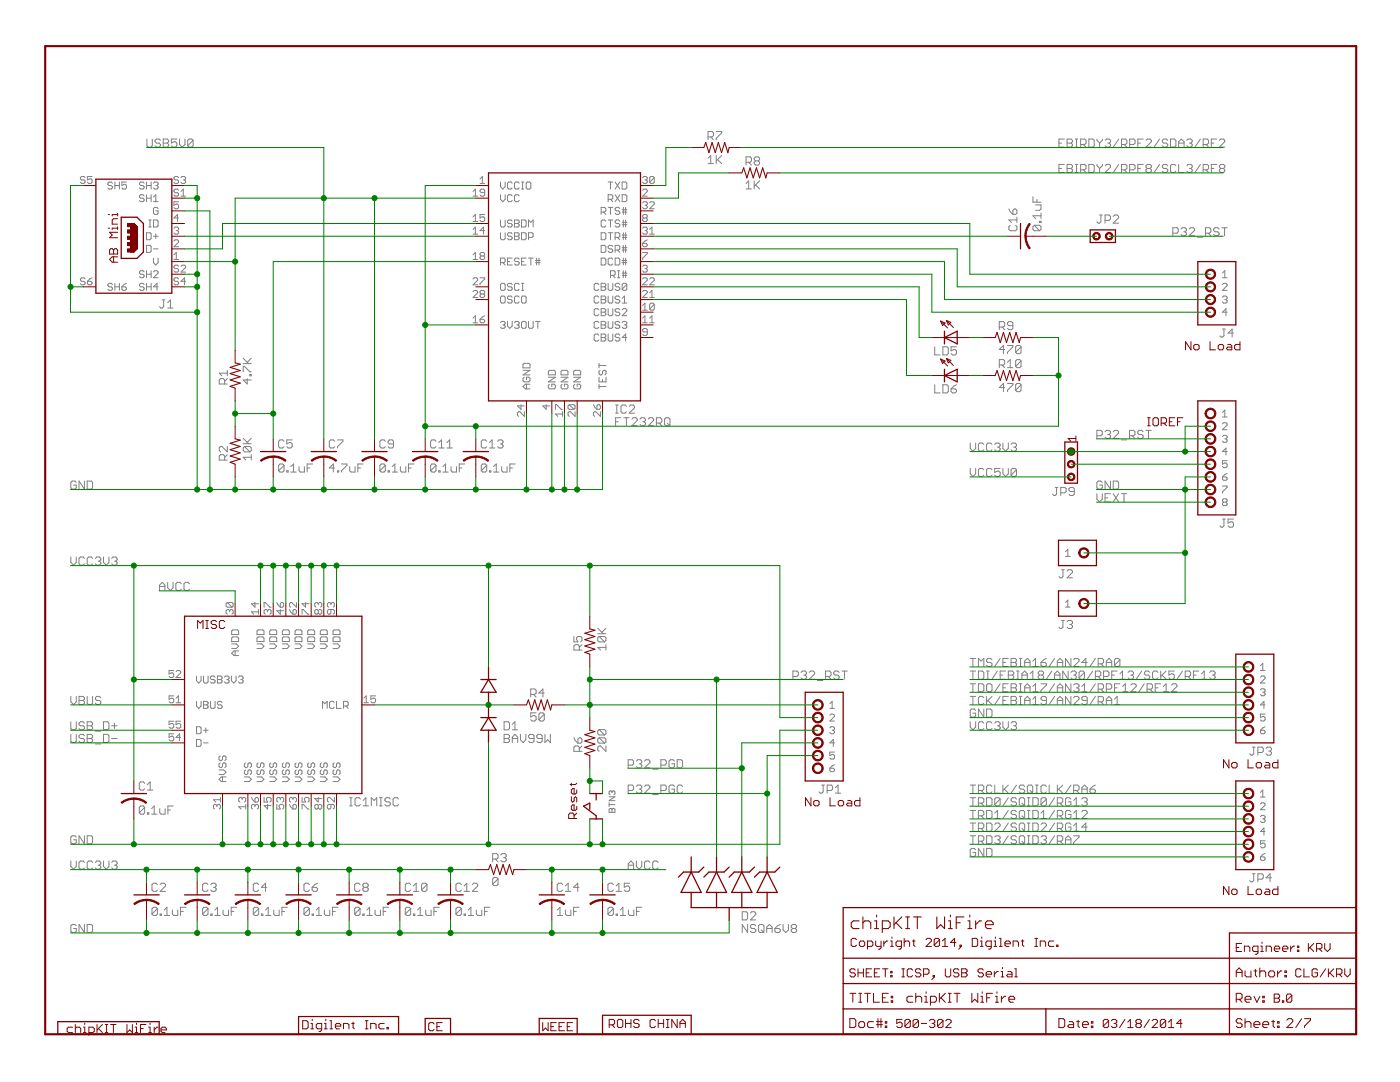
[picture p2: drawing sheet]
<svg xmlns="http://www.w3.org/2000/svg" width="279mm" height="216mm" viewBox="0 0 279 216" stroke-linecap="round" stroke-linejoin="round" font-family="sans-serif">
<g fill="none" stroke="#808080" stroke-width=".2">
<path d="M17 35.5l-.3-.3h-.4l-.3 .3v.2l.3 .2h.4l.3 .2v.3l-.3 .2h-.4l-.3-.2M18.4 35.2h-1v.7l.5-.2 .5 .2v.5l-.3 .2h-.4l-.3-.2M22.4 36.6l-.2-.3h-.4l-.3 .3v.2l.3 .2h.4l.2 .3v.2l-.2 .2h-.4l-.3-.2M22.9 37h.9M22.9 36.3v1.4M23.8 36.3v1.4M25.2 36.3h-.9v.7l.5-.2h.2l.2 .2v.5l-.2 .2h-.5l-.2-.2M28.8 36.6l-.3-.3h-.4l-.3 .3v.2l.3 .2h.4l.3 .3v.2l-.3 .2h-.4l-.3-.2M28.8 39.1l-.3-.2h-.4l-.3 .2 .3 .4h.4l.3 .3v.2l-.3 .2h-.4l-.3-.2M29.2 39.5h1M29.2 36.3v1.4M29.2 38.9v1.3"/>
<path d="M29.2 37h1M29.3 27.7v1.4l.3 .3h.5l.3-.3v-1.4M30.2 36.3v1.4M30.2 38.9v1.3M30.6 36.6l.3-.3h.4l.3 .3v.2l-.3 .2M30.6 39.3l.5-.4v1.3M31.1 37h.2M31.3 37l.3 .3v.2l-.3 .2h-.4l-.3-.2M32 28l-.3-.3h-.5l-.3 .3v.3l.3 .3h.5l.3 .2v.3l-.3 .3h-.5l-.3-.3M32.6 27.7h.8l.3 .3v.3l-.3 .3 .3 .2v.3l-.3 .3h-.8zM32.6 28.6h.8M35.3 27.7h-1.1v.9l.5-.3h.3l.3 .3v.5l-.3 .3h-.5l-.3-.3"/>
<path d="M35.6 38l-.2-.3h-.5l-.2 .3v.2l.2 .2h.5l.2 .3v.2l-.2 .2h-.5l-.2-.2M35.6 35.5l-.2-.3h-.5l-.2 .3v.2l.2 .2h.5l.2 .2v.3l-.2 .2h-.5l-.2-.2M35.8 27.7v1.1l.6 .6 .5-.6v-1.1M36.1 39.1h.9M36.1 35.5l.2-.3h.5l.2 .3v.2l-.2 .2M36.1 38.2l.5-.5v1.4M36.6 35.9h.2M36.8 35.9l.2 .2v.3l-.2 .2h-.5l-.2-.2M38.5 28v1.1l-.2 .3h-.6l-.2-.3M38.5 28l-.2-.3h-.6l-.2 .3v1.1M38.5 28l-1 1.1M94.4 38.2l.5-.5v1.4"/>
<path d="M94.4 39.1h.9M95.8 35.7l.5-.5v1.4M95.8 36.6h.9M96.7 38.4h-.7l-.2-.2v-.2l.2-.3h.5l.2 .3v.9l-.2 .2h-.5l-.2-.2M99.9 36.3v1l.5 .4 .4-.4v-1M99.9 38.9v.9l.5 .4 .4-.4v-.9M102.2 36.6l-.2-.3h-.5l-.2 .3v.9l.2 .2h.5l.2-.2M102.2 39.1l-.2-.2h-.5l-.2 .2v.9l.2 .2h.5l.2-.2M103.6 36.6l-.2-.3h-.5l-.2 .3v.9l.2 .2h.5l.2-.2M103.6 39.1l-.2-.2h-.5l-.2 .2v.9l.2 .2h.5l.2-.2M104.1 37.7h.4M104.1 36.3h.4"/>
<path d="M104.3 36.3v1.4M105 36.6l.2-.3h.5l.2 .3v.9l-.2 .2h-.5l-.2-.2zM121.4 36.3h.9M121.4 39.8h.7l.2-.3v-.4l-.2-.2h-.7v1.3M121.8 36.3v1.4M121.8 39.8l.5 .4M122.8 36.3l.9 1.4M122.8 38.9l.9 1.3M123.7 36.3l-.9 1.4M123.7 38.9l-.9 1.3M124.2 36.3h.7l.2 .3v.9l-.2 .2h-.7zM124.2 38.9h.7l.2 .2v.9l-.2 .2h-.7z"/>
<path d="M128.2 38l.3-.3h.4l.3 .3v.2l-1 .9h1M128.2 35.5l.3-.3h.4l.3 .3v.2l-.3 .2M128.7 35.9h.2M128.9 35.9l.3 .2v.3l-.3 .2h-.4l-.3-.2M130.6 35.5v.9l-.3 .2h-.4l-.3-.2M130.6 35.5l-.3-.3h-.4l-.3 .3v.9M130.6 35.5l-1 .9M141.3 31.6l.5-.6v1.6M141.3 32.6h1.1M141.3 27.3h.8l.3-.2v-.6l-.3-.3h-.8v1.7M141.8 27.3l.6 .6M142.9 26.2h1.1v.3l-1.1 1.1v.3"/>
<path d="M142.9 31v1.6M143.2 31.8l.8 .8M144 31l-1.1 1.1M148.9 36.6l.5-.5v1.6M148.9 37.7h1.1M148.9 32.4h.8l.3-.3v-.5l-.3-.3h-.8v1.6M149.4 32.4l.6 .5M150.5 36.1v1.6M150.8 32.1l-.3-.2v-.3l.3-.3h.5l.3 .3v.3l-.3 .2M150.8 32.1l-.3 .3v.3l.3 .2h.5l.3-.2v-.3l-.3-.3M150.8 36.9l.8 .8M150.8 32.1h.5"/>
<path d="M151.6 36.1l-1.1 1.1M206.1 39.3v1h1.7M206.9 39.8v.5M211.3 28.6h.6M211.3 33.6h.6M212.4 27.7h-1.1v1.7h1.1M212.4 32.8h-1.1v1.6h1.1M213 27.7h.8l.2 .3v.3l-.2 .3 .2 .2v.3l-.2 .3h-.8zM213 32.8h.8l.2 .3v.2l-.2 .3 .2 .3v.2l-.2 .3h-.8zM213 28.6h.8M213 33.6h.8M214.6 29.4h.5"/>
<path d="M214.6 27.7h.5M214.6 32.8h.5M214.6 34.4h.5M214.8 27.7v1.7M214.8 32.8v1.6M215.7 28.8h.8l.2-.2v-.6l-.2-.3h-.8v1.7M215.7 33.9h.8l.2-.3v-.5l-.2-.3h-.8v1.6M216.2 28.8l.5 .6M216.2 33.9l.5 .5M217.3 32.8h.8l.3 .3v1l-.3 .3h-.8zM217.3 27.7h.8l.3 .3v1.1l-.3 .3h-.8zM218.9 27.7v.3l.6 .6"/>
<path d="M218.9 32.8v.3l.6 .5M219.5 28.6v.8M219.5 33.6v.8M220 27.7v.3l-.5 .6M220 32.8v.3l-.5 .5M220.6 28l.2-.3h.6l.2 .3v.3l-.2 .3M220.6 33.1l.2-.3h.6l.2 .3v.2l-1 1.1h1M221.1 28.6h.3M221.4 28.6l.2 .2v.3l-.2 .3h-.6l-.2-.3M223.3 27.7l-1.1 1.7M223.3 32.8l-1.1 1.6M223.8 28.8h.8l.3-.2v-.6l-.3-.3h-.8v1.7"/>
<path d="M223.8 33.9h.8l.3-.3v-.5l-.3-.3h-.8v1.6M224.3 28.8l.6 .6M224.3 33.9l.6 .5M225.4 28.8h.9l.2-.2v-.6l-.2-.3h-.9v1.7M225.4 33.9h.9l.2-.3v-.5l-.2-.3h-.9v1.6M227.1 28.6h.5M227.1 33.6h.5M228.2 27.7h-1.1v1.7M228.2 32.8h-1.1v1.6M228.7 28l.3-.3h.5l.3 .3v.3l-1.1 1.1h1.1M229 33.6l-.3-.3v-.2l.3-.3h.5l.3 .3v.2l-.3 .3M229 33.6l-.3 .3v.2l.3 .3h.5l.3-.3v-.2l-.3-.3"/>
<path d="M229 33.6h.5M231.4 27.7l-1.1 1.7M231.4 32.8l-1.1 1.6M233 28l-.2-.3h-.6l-.2 .3v.3l.2 .3h.6l.2 .2v.3l-.2 .3h-.6l-.2-.3M233 33.1l-.2-.3h-.6l-.2 .3v.2l.2 .3h.6l.2 .3v.2l-.2 .3h-.6l-.2-.3M233.6 27.7h.8l.3 .3v1.1l-.3 .3h-.8zM234.7 33.1l-.3-.3h-.6l-.2 .3v1l.2 .3h.6l.3-.3M235.2 28.6h1.1M235.2 29.4v-1.1l.6-.6 .5 .6v1.1M235.2 32.8v1.6h1.1M236.9 28l.2-.3h.6l.2 .3v.3l-.2 .3M236.9 33.1l.2-.3h.6l.2 .3v.2l-.2 .3"/>
<path d="M237.4 28.6h.3M237.4 33.6h.3M237.7 28.6l.2 .2v.3l-.2 .3h-.6l-.2-.3M237.7 33.6l.2 .3v.2l-.2 .3h-.6l-.2-.3M239.6 27.7l-1.1 1.7M239.6 32.8l-1.1 1.6M240.1 28.8h.8l.3-.2v-.6l-.3-.3h-.8v1.7M240.1 33.9h.8l.3-.3v-.5l-.3-.3h-.8v1.6M240.6 28.8l.6 .6M240.6 33.9l.6 .5M241.7 28.6h.6M241.7 33.6h.6"/>
<path d="M242.8 27.7h-1.1v1.7M242.8 32.8h-1.1v1.6M243.4 28l.2-.3h.6l.2 .3v.3l-1 1.1h1M243.6 33.6l-.2-.3v-.2l.2-.3h.6l.2 .3v.2l-.2 .3M243.6 33.6l-.2 .3v.2l.2 .3h.6l.2-.3v-.2l-.2-.3M243.6 33.6h.6M17 55.7l-.3-.3h-.4l-.3 .3v.2l.3 .2h.4l.3 .3v.2l-.3 .2h-.4l-.3-.2M17.4 56.1h.7l.3 .3v.2l-.3 .2h-.4l-.3-.2zM18.4 55.4l-1 .7M22.4 56.8l-.2-.3h-.4l-.3 .3v.2l.3 .2h.4l.2 .3v.2l-.2 .2h-.4l-.3-.2M22.9 57.2h.9M22.9 56.5v1.4"/>
<path d="M23.8 56.5v1.4M24.3 57.2h.7l.2 .3v.2l-.2 .2h-.5l-.2-.2zM25.2 56.5l-.9 .7M28.8 54.3l-.3-.3h-.4l-.3 .3v.2l.3 .2h.4l.3 .2v.3l-.3 .2h-.4l-.3-.2M28.8 56.8l-.3-.3h-.4l-.3 .3v.2l.3 .2h.4l.3 .3v.2l-.3 .2h-.4l-.3-.2M29.2 46.4h.7l.3 .3v.9l-.3 .2h-.7zM29.2 57.2h1M29.2 49h.7l.3 .2v.9l-.3 .3h-.7zM29.2 54v1.4M29.2 56.5v1.4M29.2 54.7h1M29.7 45.3h.5"/>
<path d="M29.7 43.9h.5M29.9 43.9v1.4M30.2 54v1.4M30.2 56.5v1.4M30.6 40.2h1M30.6 43.9h.7l.3 .2v1l-.3 .2h-.7zM30.6 47.1h1M30.6 54.3l.3-.3h.4l.3 .3v.2l-1 .9h1M30.6 49.7h1M30.6 51.5v.9l.5 .5 .5-.5v-.9M31.1 46.7v.9M31.6 57.2h-1l.7-.7v1.4"/>
<path d="M31.6 41.6l-.3-.2h-.4l-.3 .2v.9l.3 .3h.4l.3-.3v-.4h-.5M32.4 59.8h.5M32.7 59.8v1.4l-.3 .3h-.3l-.3-.3M34.7 45.6l.2-.3h.5l.2 .3v.2l-.2 .2M34.7 48.1l.2-.2h.5l.2 .2v.2l-.9 .9h.9M34.7 51.8h.9M34.7 50.8l.5-.4v1.4M35.2 46h.2M35.4 46l.2 .2v.3l-.2 .2h-.5l-.2-.2M35.6 55.7l-.2-.3h-.5l-.2 .3v.2l.2 .2h.5l.2 .3v.2l-.2 .2h-.5l-.2-.2M35.6 40.3h-.9v.7l.7-.3 .2 .3v.4l-.2 .3h-.5l-.2-.3M35.6 43.5h-.9l.7-.7v1.4"/>
<path d="M35.6 53.1l-.2-.2h-.5l-.2 .2v.3l.2 .2h.5l.2 .2v.3l-.2 .2h-.5l-.2-.2M36.1 53.1l.2-.2h.5l.2 .2v.3l-.9 .9h.9M37 56.1h-.9l.7-.7v1.4M94.4 43.3l.5-.5v1.4M94.4 45.8l.5-.5v1.4M94.4 50.8l.5-.4v1.4M94.4 55.7l.2-.3h.5l.2 .3v.2l-.9 .9h.9M94.4 44.2h.9M94.4 58.2l.2-.2h.5l.2 .2v.2l-.9 1h.9M94.4 46.7h.9M94.4 51.8h.9M95.8 55.4h.9v.3l-.9 .9v.2"/>
<path d="M96 51.1l-.2 .2v.2l.2 .3h.5l.2-.3v-.2l-.2-.2M96 51.1l-.2-.3v-.2l.2-.2h.5l.2 .2v.2l-.2 .3M96 58.7l-.2-.3v-.2l.2-.2h.5l.2 .2v.2l-.2 .3M96 58.7l-.2 .2v.2l.2 .3h.5l.2-.3v-.2l-.2-.2M96 51.1h.5M96 58.7h.5M96.7 42.8h-.9v.7l.5-.2h.2l.2 .2v.5l-.2 .2h-.5l-.2-.2M96.7 46h-.9l.7-.7v1.4M99.9 46.4v1.2l.2 .2h.5l.2-.2v-1.2M99.9 43.9v1.2l.2 .2h.5l.2-.2v-1.2M99.9 52.4h.7l.2-.2v-.5l-.2-.2h-.7v1.4M100.1 56.5h.5l.2 .3v.9l-.2 .2h-.5l-.2-.2v-.9z"/>
<path d="M100.1 59.1h.5l.2 .2v.9l-.2 .3h-.5l-.2-.3v-.9zM100.4 52.4l.4 .5M101.3 52.2h.4M102.2 44.1l-.2-.2h-.5l-.2 .2v.3l.2 .2h.5l.2 .2v.3l-.2 .2h-.5l-.2-.2M102.2 46.7l-.2-.3h-.5l-.2 .3v.2l.2 .2h.5l.2 .3v.2l-.2 .2h-.5l-.2-.2M102.2 56.8l-.2-.3h-.5l-.2 .3v.2l.2 .2h.5l.2 .3v.2l-.2 .2h-.5l-.2-.2M102.2 59.3l-.2-.2h-.5l-.2 .2v.2l.2 .3h.5l.2 .2v.2l-.2 .3h-.5l-.2-.3M102.2 51.5h-.9v1.4h.9M102.7 43.9h.7l.2 .2v.3l-.2 .2 .2 .2v.3l-.2 .2h-.7zM102.7 46.4h.7l.2 .3v.2l-.2 .2 .2 .3v.2l-.2 .2h-.7zM102.7 44.6h.7M102.7 47.1h.7"/>
<path d="M103.6 59.3l-.2-.2h-.5l-.2 .2v.9l.2 .3h.5l.2-.3M103.6 51.7l-.2-.2h-.5l-.2 .2v.3l.2 .2h.5l.2 .2v.2l-.2 .3h-.5l-.2-.3M103.6 56.8l-.2-.3h-.5l-.2 .3v.9l.2 .2h.5l.2-.2M104.1 59.3l.2-.2h.5l.2 .2v.9l-.2 .3h-.5l-.2-.3zM104.1 43.9h.7l.2 .2v1l-.2 .2h-.7zM104.1 46.4h.7l.2 .3v.9l-.2 .2h-.7zM104.1 52.2h.4M104.1 56.5h.4M104.1 57.9h.4M104.3 56.5v1.4M105 51.5h-.9v1.4h.9M105.5 45.3v-1.4l.4 .5 .5-.5v1.4"/>
<path d="M105.5 47.4h.7l.2-.3v-.4l-.2-.3h-.7v1.4M105.5 51.5h.9M105.9 51.5v1.4M106.9 52.4h.9M106.9 52h.9M107.1 51.5v1.4M107.6 51.5v1.4M119.5 56.8l-.2-.3h-.5l-.2 .3v.9l.2 .2h.5l.2-.2M119.5 59.3l-.2-.2h-.5l-.2 .2v.9l.2 .3h.5l.2-.3M120 46.4h.7l.2 .3v.9l-.2 .2h-.7zM120 51.5h.7l.2 .2v.9l-.2 .3h-.7zM120 56.5h.7l.2 .3v.2l-.2 .2 .2 .3v.2l-.2 .2h-.7z"/>
<path d="M120 57.2h.7M120 59.1h.7l.2 .2v.2l-.2 .3 .2 .2v.2l-.2 .3h-.7zM120 59.8h.7M120 42.3h.7l.2-.2v-.5l-.2-.2h-.7v1.4M120 49h.7l.2 .2v.9l-.2 .3h-.7zM120.4 42.3l.5 .5M120.9 44.1l-.2-.2h-.5l-.2 .2v1l.2 .2h.5l.2-.2M121.4 43.9h.9M121.4 46.4h.9M121.4 56.5v1.2l.2 .2h.5l.2-.2v-1.2M121.4 59.1v1.1l.2 .3h.5l.2-.3v-1.1M121.4 41.4h.9"/>
<path d="M121.8 41.4v1.4M121.8 43.9v1.4M121.8 46.4v1.4M121.8 54.9h.7l.3-.2v-.4l-.3-.3h-.7v1.4M122.3 51.7l-.2-.2h-.5l-.2 .2v.9l.2 .3h.5l.2-.3M122.3 49.2l-.2-.2h-.5l-.2 .2v.2l.2 .3h.5l.2 .2v.2l-.2 .3h-.5l-.2-.3M122.3 54.9l.5 .5M122.8 47.4h.7l.2-.3v-.4l-.2-.3h-.7v1.4M122.8 51.5h.7l.2 .2v.9l-.2 .3h-.7zM122.8 49.9h.7l.2-.2v-.5l-.2-.2h-.7v1.4M123.2 55.4h.5M123.2 47.4l.5 .4"/>
<path d="M123.2 49.9l.5 .5M123.2 54h.5M123.5 54v1.4M123.7 56.8l-.2-.3h-.5l-.2 .3v.2l.2 .2h.5l.2 .3v.2l-.2 .2h-.5l-.2-.2M123.7 59.3l-.2-.2h-.5l-.2 .2v.2l.2 .3h.5l.2 .2v.2l-.2 .3h-.5l-.2-.3M123.7 44.1l-.2-.2h-.5l-.2 .2v.3l.2 .2h.5l.2 .2v.3l-.2 .2h-.5l-.2-.2M123.7 41.6l-.2-.2h-.5l-.2 .2v.2l.2 .3h.5l.2 .2v.2l-.2 .3h-.5l-.2-.3M124.2 47.4h.9M124.2 52.4h.9M124.2 52h.9M124.2 42.3h.9M124.2 41.8h.9"/>
<path d="M124.2 44.4h.9M124.2 44.8h.9M124.2 46.9h.9M124.2 49.9h.9M124.2 49.4h.9M124.2 54.9h.9M124.2 54.5h.9M124.2 59.5l.4-.4v1.4M124.4 41.4v1.4M124.4 43.9v1.4M124.4 46.4v1.4M124.4 49v1.4"/>
<path d="M124.4 51.5v1.4M124.4 54v1.4M124.9 41.4v1.4M124.9 43.9v1.4M124.9 46.4v1.4M124.9 49v1.4M124.9 51.5v1.4M124.9 54v1.4M125.1 56.8l-.2-.3h-.5l-.2 .3v.9M125.1 56.8v.9l-.2 .2h-.5l-.2-.2M125.1 56.8l-.9 .9M128.2 45.6l.3-.3h.4l.3 .3v.2l-.3 .2"/>
<path d="M128.2 50.4h1v.2l-1 .9v.3M128.2 55.7l.3-.3h.4l.3 .3v.2l-1 .9h1M128.2 58.2l.3-.2h.4l.3 .2v.2l-1 1h1M128.2 40.5l.3-.2h.4l.3 .2v.2l-.3 .3M128.2 48.6h.7l.3 .4-.3 .2h-.4l-.3-.2zM128.2 53.1l.3-.2h.4l.3 .2v.3l-.3 .2M128.5 43.5l-.3 .2v.3l.3 .2h.4l.3-.2v-.3l-.3-.2M128.5 43.5l-.3-.2v-.3l.3-.2h.4l.3 .2v.3l-.3 .2M128.5 43.5h.4M128.7 46h.2M128.7 41h.2M128.7 53.6h.2"/>
<path d="M128.9 46l.3 .2v.3l-.3 .2h-.4l-.3-.2M128.9 41l.3 .2v.2l-.3 .3h-.4l-.3-.3M128.9 53.6l.3 .2v.3l-.3 .2h-.4l-.3-.2M129.2 47.9l-1 .7M129.6 46.7h1M129.6 55.7l.3-.3h.4l.3 .3v.2l-1 .9h1M129.6 59.4h1M129.6 40.5l.3-.2h.4l.3 .2v.2l-1 1h1M129.6 45.8l.5-.5v1.4M129.6 58.4l.5-.4v1.4M201.3 41.7l.3 .5 .5 .6M201.6 45l-.3 .2v.6l.3 .2h1.1l.2-.2v-.6l-.2-.2"/>
<path d="M202.1 42l.3-.3h.3l.2 .3v.5l-.2 .3h-.6zM202.9 43.3v1.1M202.9 43.9h-1.6l.6 .5M206.4 45l-.3 .2v.6l.3 .2h1.1M206.4 45h1.1l.3 .2v.6l-.3 .2M206.4 45l1.1 1M206.7 40.9h1.1v.8l-.3 .3h-.8M207.5 44.2h.3v.2h-.3zM207.8 42.5v1.1M207.8 43.1h-1.7l.6 .5M219.4 42.9h.6M219.7 42.9v1.4l-.3 .2h-.2l-.3-.2"/>
<path d="M220.5 44h.8l.3-.3v-.5l-.3-.3h-.8v1.6M222.2 43.2l.2-.3h.6l.2 .3v.3l-1 1h1M234.1 46.5h.8l.2-.3v-.5l-.2-.3h-.8v1.7M235.7 45.7l.3-.3h.5l.3 .3v.3l-.3 .2M236.2 46.2h.3M236.5 46.2l.3 .3v.3l-.3 .3h-.5l-.3-.3M237.3 45.7l.3-.3h.5l.3 .3v.3l-1.1 1.1h1.1M239 47.3h1M240.6 46.5h.8l.3-.3v-.5l-.3-.3h-.8v1.7M241.1 46.5l.6 .6M243.3 45.7l-.3-.3h-.5l-.3 .3v.3l.3 .2h.5l.3 .3v.3l-.3 .3h-.5l-.3-.3M243.8 45.4h1.1"/>
<path d="M244 56.8l.2-.3h.5l.2 .3v.2l-.9 .9h.9M244 55.4h.9M244 59.3l.2-.2h.5l.2 .2v.2l-.2 .3M244 54.5l.4-.5v1.4M244.4 45.4v1.7M244.4 59.8h.3M244.7 59.8l.2 .2v.2l-.2 .3h-.5l-.2-.3M33.5 61.5h1M33.5 60.4l.5-.6v1.7M44.8 76.6v-.8l-.2-.3h-.6l-.2 .3v.8h1.6M45.4 75.5l-.6 .6M45.4 74.5h-1.6l.5 .5"/>
<path d="M45.4 73.9v1.1M48.5 74.2v-1.1h.3l1.1 1.1h.2M48.5 72.6h1.6M48.5 71.5l1.1 1.1M49.3 75.5v1.1l-.8-.8h1.6M49.9 74.7h.2v.3h-.2zM50.1 71.5l-.8 .8M94.4 63.5l.5-.5v1.4M94.4 64.4h.9M95.8 63.7h.7l.2 .2v.3l-.2 .2h-.5l-.2-.2zM96.7 63l-.9 .7M99.9 64.4l.2-.3h.5l.2 .3v.2l-.2 .2"/>
<path d="M100.4 64.8h.2M100.6 64.8l.2 .3v.2l-.2 .2h-.5l-.2-.2M101.3 64.1v1l.4 .4 .5-.4v-1M102.7 64.4l.2-.3h.5l.2 .3v.2l-.2 .2M103.1 64.8h.3M103.4 64.8l.2 .3v.2l-.2 .2h-.5l-.2-.2M104.1 64.4l.2-.3h.5l.2 .3v.9l-.2 .2h-.5l-.2-.2zM104.4 72.7l.2-.2h.9l.3 .2v.7h-1.4zM104.4 73.9h1.4l-1.4 .9h1.4M104.6 75.3l-.2 .2v.5l.2 .2h.9l.3-.2v-.5l-.3-.2h-.4v.4M105.1 76.7v.9M105.5 64.1v1.2l.2 .2h.5l.2-.2v-1.2"/>
<path d="M105.8 76.7h-1l-.4 .4 .4 .5h1M106.9 64.1h.9M107.3 64.1v1.4M109.4 75.3h1.4l-1.4 .9h1.4M109.4 74.1l.3-.2h.9l.2 .2v.7h-1.4zM109.7 76.7l-.3 .2v.5l.3 .2h.9l.2-.2v-.5l-.2-.2h-.5v.4M112 75.3h1.3l-1.3 .9h1.3M112 74.1l.2-.2h.9l.2 .2v.7h-1.3zM112.2 76.7l-.2 .2v.5l.2 .2h.9l.2-.2v-.5l-.2-.2h-.5v.4M114.5 75.3h1.4l-1.4 .9h1.4M114.5 74.1l.2-.2h1l.2 .2v.7h-1.4zM114.7 76.7l-.2 .2v.5l.2 .2h1l.2-.2v-.5l-.2-.2h-.5v.4"/>
<path d="M119.5 66.9l-.2-.2h-.5l-.2 .2v.9l.2 .3h.5l.2-.3M119.5 61.8l-.2-.2h-.5l-.2 .2v1l.2 .2h.5l.2-.2M119.5 64.4l-.2-.3h-.5l-.2 .3v.9l.2 .2h.5l.2-.2M119.5 75.3v.9h1.4v-.9M119.5 77.1h1.4M119.5 72.5v.9M119.5 76.7v.9M119.5 72.9h1.4M119.8 73.9l-.3 .2v.5l.3 .2h.2l.2-.2v-.5l.3-.2 .4 .2v.5l-.2 .2M120 64.1h.7l.2 .3v.2l-.2 .2 .2 .3v.2l-.2 .2h-.7zM120 66.7h.7l.2 .2v.2l-.2 .3 .2 .2v.2l-.2 .3h-.7zM120 61.6h.7l.2 .2v.3l-.2 .2 .2 .2v.3l-.2 .2h-.7z"/>
<path d="M120 64.8h.7M120 62.3h.7M120 67.4h.7M120.2 75.7v.5M121.4 64.1v1.2l.2 .2h.5l.2-.2v-1.2M121.4 61.6v1.2l.2 .2h.5l.2-.2v-1.2M121.4 66.7v1.1l.2 .3h.5l.2-.3v-1.1M123.7 64.4l-.2-.3h-.5l-.2 .3v.2l.2 .2h.5l.2 .3v.2l-.2 .2h-.5l-.2-.2M123.7 61.8l-.2-.2h-.5l-.2 .2v.3l.2 .2h.5l.2 .2v.3l-.2 .2h-.5l-.2-.2M123.7 66.9l-.2-.2h-.5l-.2 .2v.2l.2 .3h.5l.2 .2v.2l-.2 .3h-.5l-.2-.3M124.2 60.5h.9M124.2 64.4l.2-.3h.5l.2 .3v.2l-.2 .2"/>
<path d="M124.2 61.8l.2-.2h.5l.2 .2v.3l-.9 .9h.9M124.6 64.8h.3M124.9 64.8l.2 .3v.2l-.2 .2h-.5l-.2-.2M125.1 67.4h-.9l.7-.7v1.4M128.2 64.4h1M128.2 61l.5-.5v1.4M128.2 63.5l.5-.5v1.4M128.2 61.9h1M129.2 66.2h-.7l-.3-.2v-.2l.3-.2h.4l.3 .2v.9l-.3 .2h-.4l-.3-.2M129.6 64.4h1M129.6 63.5l.5-.5v1.4M130.6 60.7l-.3-.2h-.4l-.3 .2v1"/>
<path d="M130.6 60.7v1l-.3 .2h-.4l-.3-.2M130.6 60.7l-1 1M186.5 69.2v1.6h1.1M186.5 76.8v1.6h1.1M188.2 69.2h.8l.3 .3v1l-.3 .3h-.8zM188.2 76.8h.8l.3 .2v1.1l-.3 .3h-.8zM189.8 77.6h.8l.3 .3v.2l-.3 .3h-.5l-.3-.3zM190.9 69.2h-1.1v.8l.6-.3h.2l.3 .3v.5l-.3 .3h-.5l-.3-.3M190.9 76.8l-.5 .2-.6 .6M199.4 65.3h.9l.2-.3v-.6l-.2-.2h-.9v1.6M199.4 72.8h.9l.2-.2v-.6l-.2-.2h-.9v1.6M200 65.3l.5 .5"/>
<path d="M200 72.8l.5 .6M200.5 69.7h-1.1l.9-.8v1.7M200.5 77.3h-1.1l.9-.8v1.6M201.1 68.9h1v.3l-1 1.1v.3M201.1 76.5h1v.3l-1 1.1v.2M201.1 72.3l.5-.5v1.6M201.1 73.4h1M202.1 65h-.8l-.2-.3v-.3l.2-.2h.6l.2 .2v1.1l-.2 .3h-.6l-.2-.3M203.8 72l-.3-.2h-.5l-.3 .2v1.1M203.8 69.2l-.3-.3h-.5l-.3 .3v1.1M203.8 76.8l-.3-.3h-.5l-.3 .3v1.1M203.8 69.2v1.1l-.3 .3h-.5l-.3-.3"/>
<path d="M203.8 72v1.1l-.3 .3h-.5l-.3-.3M203.8 76.8v1.1l-.3 .2h-.5l-.3-.2M203.8 69.2l-1.1 1.1M203.8 76.8l-1.1 1.1M203.8 72l-1.1 1.1M244 65.7h.5M244.3 65.7v1.3l-.3 .3h-.3l-.2-.3M244.9 62.3h-.9l.7-.7v1.4M246.2 66.5h-1.1l.8-.8v1.6M15.2 96.3l-.2-.3h-.6l-.3 .3v1l.3 .3h.6l.2-.3v-.5h-.5M16.8 96v1.6l-1-1.6v1.6M17.4 96h.8l.3 .3v1l-.3 .3h-.8z"/>
<path d="M44.8 91.8v-.8l-.2-.3h-.6l-.2 .3v.8h1.6M45.4 89.1v1.1l-1.1-1.1h-.3l-.2 .3v.5l.2 .3M45.4 90.7l-.6 .5M48.5 88.5h1.6M48.5 87.5l1.1 1M48.8 89.1h1.1l.2 .3v.5l-.2 .3M48.8 89.1l-.3 .3v.5l.3 .3h1.1M48.8 89.1l1.1 1.1M50.1 90.7v1.1M50.1 91.2h-1.6l.6 .6M50.1 87.5l-.8 .8M56.7 92.9l-.3-.3h-.5l-.3 .3v1"/>
<path d="M56.7 92.9v1l-.3 .3h-.5l-.3-.3M56.7 88.1l-.3-.3h-.5l-.3 .3v1l.3 .3h.5l.3-.3M56.7 92.9l-1.1 1M57.2 93.9h.3v.3h-.3zM58 94.2h1.1M58 93.1l.6-.5v1.6M58.3 87.8h-1.1v.8l.8-.3 .3 .3v.5l-.3 .3h-.5l-.3-.3M59.7 93.1v.8l.2 .3h.8v-1.1M61.3 93.4h.5M62.4 92.6h-1.1v1.6M66.8 93.4h-1.1l.8-.8v1.6M66.8 88.1l-.3-.3h-.5l-.3 .3v1l.3 .3h.5l.3-.3"/>
<path d="M67.4 93.9h.2v.3h-.2zM67.4 87.8h1v.3l-1 1v.3M68.2 92.6h1v.3l-1 1v.3M69.8 93.1v.8l.3 .3h.8v-1.1M71.4 93.4h.6M72.5 92.6h-1.1v1.6M76.9 88.1l-.3-.3h-.5l-.3 .3v1l.3 .3h.5l.3-.3M76.9 92.9l-.3-.3h-.5l-.3 .3v1M76.9 92.9v1l-.3 .3h-.5l-.3-.3M76.9 92.9l-1.1 1M77.4 93.9h.3v.3h-.3zM78.3 94.2h1.1"/>
<path d="M78.3 93.1l.5-.5v1.6M78.5 88.6h-.8l-.3-.3v-.2l.3-.3h.6l.2 .3v1l-.2 .3h-.6l-.3-.3M79.9 93.1v.8l.3 .3h.8v-1.1M81.5 93.4h.6M82.6 92.6h-1.1v1.6M87 92.9l-.3-.3h-.5l-.3 .3v1M87 92.9v1l-.3 .3h-.5l-.3-.3M87 88.1l-.3-.3h-.5l-.3 .3v1l.3 .3h.5l.3-.3M87 92.9l-1.1 1M87.6 93.9h.2v.3h-.2zM87.6 89.4h1M87.6 88.3l.5-.5v1.6"/>
<path d="M88.4 94.2h1.1M88.4 93.1l.5-.5v1.6M89.2 89.4h1.1M89.2 88.3l.5-.5v1.6M90 93.1v.8l.3 .3h.8v-1.1M91.7 93.4h.5M92.7 92.6h-1v1.6M97.1 92.9l-.2-.3h-.6l-.2 .3v1M97.1 92.9v1l-.2 .3h-.6l-.2-.3M97.1 88.1l-.2-.3h-.6l-.2 .3v1l.2 .3h.6l.2-.3M97.1 92.9l-1 1M97.7 93.9h.3v.3h-.3z"/>
<path d="M97.7 88.3l.5-.5v1.6M97.7 89.4h1.1M98.5 94.2h1.1M98.5 93.1l.5-.5v1.6M99.3 88.1l.3-.3h.5l.3 .3v.2l-.3 .3M99.8 88.6h.3M100.1 93.1v.8l.3 .3h.8v-1.1M100.1 88.6l.3 .3v.2l-.3 .3h-.5l-.3-.3M101.7 93.4h.6M102.8 92.6h-1.1v1.6M104 80.8v.9l-.7-.7h1.3M104.6 82.1v1l-.9-1h-.2l-.2 .3v.4l.2 .3"/>
<path d="M109 80.8v.9l-.7-.7h1.4M110.8 81.7v-.9h.3l.9 .9h.2M112.2 82.6h-1.4l.5 .5M112.2 82.1v1M113.6 80.8l-.2 .2v.4l.2 .3h.9M113.6 80.8h.9l.3 .2v.4l-.3 .3M113.6 80.8l.9 .9M114.8 82.1v1l-1-1h-.2l-.2 .3v.4l.2 .3M118.4 80.8l.7 .9M119.1 81l.3-.2h.2l.2 .2v.4l-.2 .3h-.5zM119.8 82.1v1l-.9-1h-.2l-.3 .3v.4l.3 .3M122.9 84.2h.5"/>
<path d="M122.9 82.4h.5M122.9 80.8h.5M123.1 80.8v1.6M123.9 83.4h-1v1.6M124.5 83.4h1.1M125 83.4v1.6M125 81.1l-.3-.3h-.5l-.3 .3v1.1l.3 .2h.5l.3-.2M125.6 81.1l.2-.3h.6l.2 .3v.3l-1 1h1M126.1 83.6l.3-.2h.5l.3 .2v.3l-1.1 1.1h1.1M127.7 83.6l.3-.2h.5l.3 .2v.3l-.3 .3M128.3 84.2h.2M128.5 84.2l.3 .2v.3l-.3 .3h-.5l-.3-.3"/>
<path d="M129.4 83.6l.2-.2h.6l.3 .2v.3l-1.1 1.1h1.1M131 84.4h.8l.3-.2v-.6l-.3-.2h-.8v1.6M131.5 84.4l.6 .6M132.9 83.4h.5l.3 .2v1.1l-.3 .3h-.5l-.3-.3v-1.1zM133.2 84.4l.5 .6M193.6 88.4v1.1l.6 .5 .5-.5v-1.1M193.6 93.5v1.1l.6 .5 .5-.5v-1.1M196.3 88.7l-.2-.3h-.6l-.2 .3v1l.2 .3h.6l.2-.3M196.3 93.7l-.2-.2h-.6l-.2 .2v1.1l.2 .3h.6l.2-.3M198 88.7l-.3-.3h-.6l-.2 .3v1l.2 .3h.6l.3-.3M198 93.7l-.3-.2h-.6l-.2 .2v1.1l.2 .3h.6l.3-.3M198.5 88.7l.3-.3h.5l.3 .3v.2l-.3 .3"/>
<path d="M199.1 89.2h.2M199.3 89.2l.3 .3v.2l-.3 .3h-.5l-.3-.3M199.6 93.5h-1.1v.8l.8-.3 .3 .3v.5l-.3 .3h-.5l-.3-.3M200.2 88.4v1.1l.5 .5 .5-.5v-1.1M200.2 93.5v1.1l.5 .5 .5-.5v-1.1M201.8 88.7l.2-.3h.6l.3 .3v.2l-.3 .3M202.3 89.2h.3M202.6 89.2l.3 .3v.2l-.3 .3h-.6l-.2-.3M202.9 93.7v1.1l-.3 .3h-.6l-.2-.3M202.9 93.7l-.3-.2h-.6l-.2 .2v1.1M202.9 93.7l-1.1 1.1M210.6 97.3h.5"/>
<path d="M210.9 97.3v1.3l-.3 .3h-.3l-.2-.3M211.7 98.3h.8l.3-.2v-.6l-.3-.2h-.8v1.6M214.4 98.1h-.8l-.3-.3v-.3l.3-.2h.5l.3 .2v1.1l-.3 .3h-.5l-.3-.3M218.9 87h.8l.3-.3v-.6l-.3-.2h-.8v1.6M218.9 98.5v1.1l.5 .5 .6-.5v-1.1M220 96.3l-.3-.3h-.5l-.3 .3v1l.3 .3h.5l.3-.3v-.5h-.6M220.5 86.1l.3-.2h.5l.3 .2v.3l-.3 .3M220.5 99.3h.6M221.1 86.7h.2M221.3 86.7l.3 .3v.2l-.3 .3h-.5l-.3-.3M221.6 96v1.6l-1.1-1.6v1.6M221.6 98.5h-1.1v1.6h1.1"/>
<path d="M222.2 86.1l.2-.2h.6l.2 .2v.3l-1 1.1h1M222.2 96h.8l.2 .3v1l-.2 .3h-.8zM222.2 98.5l1 1.6M223.2 98.5l-1 1.6M223.8 87.8h1.1M223.8 98.5h1.1M224.3 98.5v1.6M225.4 87h.8l.3-.3v-.6l-.3-.2h-.8v1.6M226 87l.5 .5M228.1 86.1l-.2-.2h-.6l-.2 .2v.3l.2 .3h.6l.2 .3v.2l-.2 .3h-.6l-.2-.3M228.7 85.9h1.1M229.2 85.9v1.6"/>
<path d="M244 82.3l.4-.5v1.4M244 84.6l.2-.3h.5l.2 .3v.2l-.9 .9h.9M244 87.1l.2-.2h.5l.2 .2v.2l-.2 .3M244 95.2h.7l.2 .2v.2l-.2 .2h-.5l-.2-.2zM244 97h.9v.2l-.9 .9v.3M244 83.2h.9M244.4 87.6h.3M244.7 87.6l.2 .2v.2l-.2 .3h-.5l-.2-.3M244.9 91.9h-.9v.7l.7-.2 .2 .2v.5l-.2 .2h-.5l-.2-.2M244.9 90.1h-.9l.7-.7v1.4M244.9 94.5l-.9 .7M14.1 111.1v1.1l.6 .6 .5-.6v-1.1"/>
<path d="M16.8 111.4l-.2-.3h-.6l-.2 .3v1.1l.2 .3h.6l.2-.3M18.5 111.4l-.3-.3h-.5l-.3 .3v1.1l.3 .3h.5l.3-.3M19 111.4l.3-.3h.6l.2 .3v.3l-.2 .3M19.6 112h.3M19.9 112l.2 .2v.3l-.2 .3h-.6l-.3-.3M20.7 111.1v1.1l.5 .6 .5-.6v-1.1M22.3 111.4l.3-.3h.5l.3 .3v.3l-.3 .3M22.8 112h.3M23.1 112l.3 .2v.3l-.3 .3h-.5l-.3-.3M31.8 117.8v-1l.6-.6 .5 .6v1M31.8 117h1.1M33.5 116.2v1.1l.5 .5 .5-.5v-1.1"/>
<path d="M36.2 116.5l-.3-.3h-.5l-.3 .3v1.1l.3 .2h.5l.3-.2M37.8 116.5l-.3-.3h-.5l-.3 .3v1.1l.3 .2h.5l.3-.2M211.9 113.7h.5M212.1 113.7v1.3l-.2 .3h-.3l-.3-.3M212.6 110.1l.5-.5v1.4M212.6 111h1M213 114l.2-.3h.6l.2 .3v.2l-1 1.1h1M244 103.6h.5M244.2 100.2l-.2-.2 .2-.5h.5l.2 .3-.2 .4M244.2 100.2l-.2 .2v.3l.2 .2h.5l.2-.2v-.3l-.2-.2M244.2 100.2h.5M244.3 103.6v1.3l-.3 .3h-.3l-.2-.3"/>
<path d="M246.2 103.6h-1.1v.8l.5-.3h.3l.3 .3v.5l-.3 .3h-.6l-.2-.3M14.1 139v1l.6 .6 .5-.6v-1M15.8 139h.8l.2 .2v.3l-.2 .3 .2 .2v.3l-.2 .3h-.8zM15.8 139.8h.8M17.4 139v1.3l.3 .3h.5l.3-.3v-1.3M20.1 139.2l-.2-.2h-.6l-.3 .2v.3l.3 .3h.6l.2 .2v.3l-.2 .3h-.6l-.3-.3M34.7 133.8h-1v.7l.5-.2h.2l.3 .2v.5l-.3 .2h-.4l-.3-.2M34.7 138.9h-1v.7l.5-.3h.2l.3 .3v.4l-.3 .2h-.4l-.3-.2M35.1 139.3l.5-.4v1.3M35.1 134l.3-.2h.4l.3 .2v.3l-1 .9h1M39.2 134.9v.9l.5 .5 .4-.5v-.9M39.2 140v.9l.5 .5 .4-.5v-.9"/>
<path d="M40.6 134.9v1.2l.2 .2h.5l.2-.2v-1.2M40.6 140h.7l.2 .2v.2l-.2 .3 .2 .2v.2l-.2 .3h-.7zM42 140v1.1l.2 .3h.5l.2-.3v-1.1M42.9 135.1l-.2-.2h-.5l-.2 .2v.3l.2 .2h.5l.2 .2v.3l-.2 .2h-.5l-.2-.2M43.4 134.9h.7l.2 .2v.3l-.2 .2 .2 .2v.3l-.2 .2h-.7zM43.4 135.6h.7M44.8 135.1l.2-.2h.5l.2 .2v.3l-.2 .2M45.3 135.6h.2M45.4 120.2h.9l.2 .3v.4l-.2 .3M45.4 120.2l-.3 .3v.4l.3 .3h.9M45.4 120.2l.9 1M45.5 135.6l.2 .2v.3l-.2 .2h-.5l-.2-.2"/>
<path d="M45.8 121.9l-.2-.3h-.2l-.3 .3v.4l.3 .3M45.8 121.9l.3-.3h.2l.2 .3v.4l-.2 .3M45.8 121.9v.2M46.2 134.9v.9l.5 .5 .4-.5v-.9M46.2 125.9l.3-.2h.9l.2 .2v.7h-1.4zM46.2 128.5h1l.4 .4-.4 .5h-1M46.2 127.3l.3-.2h.9l.2 .2v.7h-1.4zM46.9 129.9v.9M47.6 135.1l.2-.2h.5l.2 .2v.3l-.2 .2M47.6 129.9h-.9l-.5 .4 .5 .5h.9M48 135.6h.3M48.3 135.6l.2 .2v.3l-.2 .2h-.5l-.2-.2"/>
<path d="M50.9 120.2v1l-.7-.7h1.4M51.3 127.3l.2-.2h1l.2 .2v.7h-1.4zM51.3 125.9l.2-.2h1l.2 .2v.7h-1.4zM51.3 128.5h.9l.5 .4-.5 .5h-.9M51.6 122.1h-1.4l.5 .5M51.6 121.6v1M52.7 121.2v-1h.2l1 1h.2M53.4 121.9v.2M53.4 121.9l-.2-.3h-.3l-.2 .3v.4l.2 .3M53.4 121.9l.2-.3h.3l.2 .3v.4l-.2 .3M53.8 127.3l.3-.2h.9l.2 .2v.7h-1.4zM53.8 125.9l.3-.2h.9l.2 .2v.7h-1.4z"/>
<path d="M53.8 128.5h1l.4 .4-.4 .5h-1M55.2 120.2l.7 1M55.9 121.6v1l-.7-.7h1.4M56.2 120.2h.2l.2 .3v.4l-.2 .3h-.5v-.7zM56.3 125.9l.3-.2h.9l.2 .2v.7h-1.4zM56.3 127.3l.3-.2h.9l.2 .2v.7h-1.4zM56.3 128.5h1l.4 .4-.4 .5h-1M57.8 121.6l.7 1M58.5 121.9l.2-.3h.2l.3 .3v.4l-.3 .3h-.4zM58.9 125.9l.2-.2h.9l.3 .2v.7h-1.4zM58.9 127.3l.2-.2h.9l.3 .2v.7h-1.4zM58.9 128.5h.9l.5 .4-.5 .5h-.9"/>
<path d="M59.2 120.2v1l-1-1h-.2l-.2 .3v.4l.2 .3M60.3 122.6v-1h.2l.9 1h.3M61 120.2v1l-.7-.7h1.4M61.4 128.5h.9l.5 .4-.5 .5h-.9M61.4 125.9l.2-.2h1l.2 .2v.7h-1.4zM61.4 127.3l.2-.2h1l.2 .2v.7h-1.4zM63.5 120.5l-.2-.3h-.2l-.3 .3v.4l.3 .3M63.5 120.5l.3-.3h.2l.2 .3v.4l-.2 .3M63.5 121.9l.3-.3h.2l.2 .3v.4l-.2 .3h-.2l-.3-.3M63.5 121.9l-.2-.3h-.2l-.3 .3v.4l.3 .3h.2l.2-.3M63.5 120.5v.2M63.5 121.9v.4"/>
<path d="M63.9 128.5h1l.4 .4-.4 .5h-1M64.2 125.7h.9l.2 .2v.7h-1.4v-.7zM64.2 127.1h.9l.2 .2v.7h-1.4v-.7zM66 120.5l.3-.3h.2l.2 .3v.4l-.2 .3M66 121.6v.7l-.2 .3h-.2l-.3-.3v-.4l.3-.3h.9l.2 .3v.4l-.2 .3M66 120.5l-.2-.3h-.2l-.3 .3v.4l.3 .3M66 120.5v.2M66.5 128.5h.9l.5 .4-.5 .5h-.9M66.7 125.7h.9l.3 .2v.7h-1.4v-.7zM66.7 127.1h.9l.3 .2v.7h-1.4v-.7zM67.2 140v1.4h.9M72.6 139.3l.5-.4v1.3"/>
<path d="M75 138.9h-1v.7l.5-.3h.2l.3 .3v.4l-.3 .2h-.4l-.3-.2M105.9 138.6h.8l.3-.3v-.6l-.3-.2h-.8v1.6M106.4 138.6l.6 .5M108.6 138.3h-1.1l.9-.8v1.6M114.5 127v1.1h.8l-.2-.5v-.3l.2-.3h.6l.2 .3v.5l-.2 .3M115.6 129.7v-.8l-.3-.3h-.5l-.3 .3v.8h1.6M116.1 128.6l-.5 .6M119.3 126.4h1.6M119.3 125.4l1.1 1M119.6 127h1l.3 .3v.5l-.3 .3M119.6 127l-.3 .3v.5l.3 .3h1M119.6 127l1 1.1"/>
<path d="M120.9 129.2h-1.6l.5 .5M120.9 128.6v1.1M120.9 125.4l-.8 .8M158.2 135h.8l.3-.3v-.5l-.3-.3h-.8v1.6M159.9 134.2l.2-.3h.6l.3 .3v.3l-.3 .2M160.4 134.7h.3M160.7 134.7l.3 .3v.3l-.3 .2h-.6l-.2-.2M161.5 134.2l.3-.3h.5l.3 .3v.3l-1.1 1h1.1M163.1 135.8h1.1M164.8 135h.8l.2-.3v-.5l-.2-.3h-.8v1.6M165.3 135l.5 .5M167.5 134.2l-.3-.3h-.6l-.2 .3v.3l.2 .2h.6l.3 .3v.3l-.3 .2h-.6l-.2-.2"/>
<path d="M168 133.9h1.1M168.6 133.9v1.6M193.6 133.9h1.1M193.6 139h1.1M193.6 131.4h1.1M193.6 136.4h1.1M194.2 131.4v1.6M194.2 133.9v1.6M194.2 136.4v1.6M194.2 139v1.6M195.3 133v-1.6l.5 .5 .5-.5v1.6M195.3 136.4h.8l.2 .3v1.1l-.2 .2h-.8z"/>
<path d="M195.3 133.9h.8l.2 .3v1.1l-.2 .2h-.8zM196.3 139.2l-.2-.2h-.6l-.2 .2v1.1l.2 .3h.6l.2-.3M196.9 139v1.6M196.9 133.9h.5M196.9 135.5h.5M197.1 136.4h.6l.3 .3v1.1l-.3 .2h-.6l-.2-.2v-1.1zM197.1 133.9v1.6M197.1 139.8l.9 .8M198 131.7l-.3-.3h-.6l-.2 .3v.2l.2 .3h.6l.3 .3v.2l-.3 .3h-.6l-.2-.3M198 139l-1.1 1M199.1 133.9l-1.1 1.6M199.6 134.7h.5"/>
<path d="M199.6 131.4l-1.1 1.6M199.6 136.4l-1.1 1.6M199.6 139l-1.1 1.6M200.2 139.8h.5M200.2 132.2h.5M200.2 137.2h.5M200.7 133.9h-1.1v1.6h1.1M201.2 133.9h.8l.3 .3v.3l-.3 .2 .3 .3v.3l-.3 .2h-.8zM201.2 131.4h-1v1.6h1M201.2 136.4h-1v1.6h1M201.2 139h-1v1.6h1M201.2 134.7h.8"/>
<path d="M201.8 136.4h.8l.3 .3v.3l-.3 .2 .3 .3v.3l-.3 .2h-.8zM201.8 139h.8l.3 .2v.3l-.3 .3 .3 .2v.3l-.3 .3h-.8zM201.8 131.4h.8l.3 .3v.2l-.3 .3 .3 .3v.2l-.3 .3h-.8zM201.8 139.8h.8M201.8 132.2h.8M201.8 137.2h.8M202.9 133.9h.5M202.9 135.5h.5M203.1 133.9v1.6M203.4 139h.5M203.4 131.4h.5M203.4 133h.5"/>
<path d="M203.4 136.4h.5M203.4 138h.5M203.7 131.4v1.6M203.7 136.4v1.6M203.7 139v1.6M203.9 135.5v-1l.6-.6 .5 .6v1M203.9 134.7h1.1M204.5 138v-1l.5-.6 .6 .6v1M204.5 139.8h1.1M204.5 132.2h1.1M204.5 133v-1.1l.5-.5 .6 .5v1.1M204.5 137.2h1.1"/>
<path d="M205.6 135.5h1.1M205.6 134.5l.5-.6v1.6M206.1 131.9l.6-.5v1.6M206.1 133h1.1M206.1 137l.6-.6v1.6M206.1 139.5l.6-.5v1.6M206.1 138h1.1M207.5 134.7l-.3 .3v.3l.3 .2h.5l.3-.2v-.3l-.3-.3M207.5 134.7l-.3-.2v-.3l.3-.3h.5l.3 .3v.3l-.3 .2M207.5 134.7h.5M207.8 132.2h.8l.2 .3v.2l-.2 .3h-.6l-.2-.3zM207.8 136.4h1v.3l-1 1.1v.2"/>
<path d="M208.8 139.8h-.8l-.2-.3v-.3l.2-.2h.6l.2 .2v1.1l-.2 .3h-.6l-.2-.3M208.8 131.4l-.5 .3-.5 .5M209.9 133.9l-1.1 1.6M210.5 135.5v-1l.5-.6 .5 .6v1M210.5 134.7h1M210.5 131.4l-1.1 1.6M210.5 136.4l-1.1 1.6M210.5 139l-1.1 1.6M211 139.8h1.1M211 132.2h1.1M211 133v-1.1l.5-.5 .6 .5v1.1M211 138v-1l.5-.6 .6 .6v1"/>
<path d="M211 137.2h1.1M211.9 123.8h.5M212.1 123.8v1.3l-.2 .3h-.3l-.3-.3M212.6 120.2l.5-.5v1.4M212.6 121.1h1M213 124.1l.2-.3h.6l.2 .3v.2l-.2 .3M213.2 133.9v1.6l-1.1-1.6v1.6M213.5 124.6h.3M213.7 134.2l.3-.3h.5l.3 .3v.3l-.3 .2M213.7 131.4v1.6l-1.1-1.6v1.6M213.7 136.4v1.6l-1.1-1.6v1.6M213.7 139v1.6l-1.1-1.6v1.6"/>
<path d="M213.8 124.6l.2 .3v.2l-.2 .3h-.6l-.2-.3M214.3 139.2l.2-.2h.6l.2 .2v.3l-1 1.1h1M214.3 134.7h.2M214.3 131.7l.2-.3h.6l.2 .3v.2l-1 1.1h1M214.3 136.7l.2-.3h.6l.2 .3v.3l-.2 .2M214.5 134.7l.3 .3v.3l-.3 .2h-.5l-.3-.2M214.8 137.2h.3M215.1 137.2l.2 .3v.3l-.2 .2h-.6l-.2-.2M215.9 137l.5-.6v1.6M215.9 138h1.1M216.4 134.2l-.2-.3h-.6l-.3 .3v1.1M216.4 134.2v1.1l-.2 .2h-.6l-.3-.2"/>
<path d="M216.4 134.2l-1.1 1.1M217 139.8h-.8l-.3-.3v-.3l.3-.2h.5l.3 .2v1.1l-.3 .3h-.5l-.3-.3M217 132.2h-1.1l.8-.8v1.6M218.1 133.9l-1.1 1.6M218.6 135h.8l.3-.3v-.5l-.3-.3h-.8v1.6M218.6 131.4l-1.1 1.6M218.6 136.4l-1.1 1.6M218.6 139l-1.1 1.6M219.1 135l.6 .5M219.2 132.5h.8l.2-.3v-.5l-.2-.3h-.8v1.6M219.2 137.5h.8l.2-.3v-.5l-.2-.3h-.8v1.6M219.7 132.5l.5 .5"/>
<path d="M219.7 137.5l.5 .5M220.2 135h.8l.3-.3v-.5l-.3-.3h-.8v1.6M220.8 139.8h1.1M220.8 132.2h1.1M220.8 133v-1.1l.5-.5 .6 .5v1.1M220.8 137.5h.8l.3-.3v-.5l-.3-.3h-.8v1.6M221.9 134.7h.5M222.4 137.2h.5M222.4 139.5l.5-.5v1.6M222.9 133.9h-1v1.6M223.5 135.5h1.1M223.5 131.7l-.3-.3h-.5l-.3 .3v1"/>
<path d="M223.5 131.7v1l-.3 .3h-.5l-.3-.3M223.5 136.4h-1.1v1.6M223.5 131.7l-1.1 1M223.5 134.5l.5-.6v1.6M224 138h1.1M224 137l.6-.6v1.6M225.1 134.2l.3-.3h.5l.3 .3v.3l-.3 .2M225.7 134.7h.2M225.7 136.7l.2-.3h.6l.3 .3v.3l-1.1 1h1.1M225.9 134.7l.3 .3v.3l-.3 .2h-.5l-.3-.2M227.8 133.9l-1 1.6M228.4 136.4l-1.1 1.6"/>
<path d="M228.9 137.5h.8l.3-.3v-.5l-.3-.3h-.8v1.6M229.5 137.5l.5 .5M229.5 134.2l-.3-.3h-.5l-.3 .3v.3l.3 .2h.5l.3 .3v.3l-.3 .2h-.5l-.3-.2M230.5 137.2h.6M231.1 134.2l-.3-.3h-.5l-.3 .3v1.1l.3 .2h.5l.3-.2M231.6 136.4h-1.1v1.6M231.6 133.9v1.6M231.9 134.7l.8 .8M232.2 138h1.1M232.2 137l.5-.6v1.6M232.7 133.9l-1.1 1.1M233.8 136.7l.3-.3h.5l.3 .3v.3l-1.1 1h1.1"/>
<path d="M234.4 133.9h-1.1v.8l.5-.2h.3l.3 .2v.6l-.3 .2h-.6l-.2-.2M236 133.9l-1.1 1.6M236.5 135h.8l.3-.3v-.5l-.3-.3h-.8v1.6M237.1 135l.5 .5M238.2 134.7h.5M239.2 133.9h-1v1.6M239.8 135.5h1.1M239.8 134.5l.5-.6v1.6M241.4 134.2l.3-.3h.5l.3 .3v.3l-.3 .2M242 134.7h.2M242.2 134.7l.3 .3v.3l-.3 .2h-.5l-.3-.2M251.5 137.7l.3-.3h.4l.3 .3v.2l-.3 .2"/>
<path d="M251.5 135.1l.3-.2h.4l.3 .2v.3l-1 .9h1M251.5 132.8l.5-.4v1.4M251.5 133.8h1M252 138.1h.2M252.2 138.1l.3 .3v.2l-.3 .2h-.4l-.3-.2M14.1 146.5v1.4l.3 .3h.6l.2-.3v-1.4M14.1 144v1.4l.3 .2h.6l.2-.2v-1.4M16.8 146.8l-.2-.3h-.6l-.2 .3v.3l.2 .3h.6l.2 .2v.3l-.2 .3h-.6l-.2-.3M16.8 144.3l-.2-.3h-.6l-.2 .3v.2l.2 .3h.6l.2 .3v.3l-.2 .2h-.6l-.2-.2M17.4 146.5h.8l.3 .3v.3l-.3 .3 .3 .2v.3l-.3 .3h-.8zM17.4 147.4h.8M17.4 144h.8l.3 .3v.2l-.3 .3 .3 .3v.3l-.3 .2h-.8z"/>
<path d="M17.4 144.8h.8M19 145.9h1.1M19 148.4h1.1M20.7 146.5h.8l.2 .3v1.1l-.2 .3h-.8zM20.7 144h.8l.2 .3v1.1l-.2 .2h-.8zM22.3 147.4h1.1M22.3 144.8h1.1M22.8 144.3v1.1M28.9 156.3l-.3-.3h-.5l-.3 .3v1.1l.3 .2h.5l.3-.2M29.4 156.6l.6-.6v1.6M29.4 157.6h1.1M34.7 143.9h-1v.7l.5-.2h.2l.3 .2v.5l-.3 .2h-.4l-.3-.2"/>
<path d="M34.7 146.4h-1v.7l.7-.2 .3 .2v.5l-.3 .2h-.4l-.3-.2M35.1 140.2h1M36.1 143.9h-1v.7l.5-.2h.2l.3 .2v.5l-.3 .2h-.4l-.3-.2M36.1 147.1h-1l.7-.7v1.4M39.2 145h.7l.2 .2v1l-.2 .2h-.7zM39.2 147.6h.7l.2 .2v.9l-.2 .2h-.7zM40.6 145.7h.9M40.6 148.2h.9M40.6 140.7h.7M41.1 145.2v1M43.7 153.6h.9l.5 .5-.5 .5h-.9M43.9 152.2l-.2 .3v.4l.2 .3h.3l.2-.3v-.4l.2-.3h.3l.2 .3v.4l-.2 .3"/>
<path d="M43.9 150.8l-.2 .3v.4l.2 .3h.3l.2-.3v-.4l.2-.3h.3l.2 .3v.4l-.2 .3M44 159.1v.9M44 159.6h-1.4l.5 .4M44.3 140.2l-.2-.2h-.5l-.2 .2v.2l.2 .3h.5l.2 .2v.2l-.2 .3h-.5l-.2-.3M44.4 155v1M45.1 155h-.9l-.5 .5 .5 .5h.9M48.3 159.3l-.2-.2h-.2l-.3 .2v.5l.3 .2M48.3 159.3l.3-.2h.2l.2 .2v.5l-.2 .2M48.3 159.3v.3M48.8 155h.9l.5 .5-.5 .5h-.9M49 152.2l-.2 .3v.4l.2 .3h.2l.3-.3v-.4l.2-.3h.2l.3 .3v.4l-.3 .3M49 153.6l-.2 .3v.4l.2 .3h.2l.3-.3v-.4l.2-.3h.2l.3 .3v.4l-.3 .3"/>
<path d="M50.2 159.1l.7 .9M50.9 159.3l.2-.2h.3l.2 .2v.5l-.2 .2h-.5zM51.3 155h.9l.5 .5-.5 .5h-.9M51.5 153.6l-.2 .3v.4l.2 .3h.3l.2-.3v-.4l.2-.3h.3l.2 .3v.4l-.2 .3M51.5 152.2l-.2 .3v.4l.2 .3h.3l.2-.3v-.4l.2-.3h.3l.2 .3v.4l-.2 .3M52.7 159.1v.9h.7l-.2-.7 .2-.2h.5l.2 .2v.5l-.2 .2M53.8 155h1l.4 .5-.4 .5h-1M54.1 153.6l-.3 .3v.4l.3 .3h.2l.2-.3v-.4l.3-.3h.2l.2 .3v.4l-.2 .3M54.1 152.2l-.3 .3v.4l.3 .3h.2l.2-.3v-.4l.3-.3h.2l.2 .3v.4l-.2 .3M55.9 159.3l-.2-.2h-.2l-.3 .2v.5l.3 .2M55.9 159.3l.3-.2h.2l.2 .2v.5l-.2 .2M55.9 159.3v.3"/>
<path d="M56.3 155h1l.4 .5-.4 .5h-1M56.6 153.6l-.3 .3v.4l.3 .3h.2l.2-.3v-.4l.3-.3h.2l.2 .3v.4l-.2 .3M56.6 152.2l-.3 .3v.4l.3 .3h.2l.2-.3v-.4l.3-.3h.2l.2 .3v.4l-.2 .3M58.5 159.3l.2-.2h.2l.3 .2v.5l-.3 .2M58.5 159.3l-.3-.2h-.2l-.2 .2v.5l.2 .2M58.5 159.3v.3M58.9 155h.9l.5 .5-.5 .5h-.9M59.1 153.6l-.2 .3v.4l.2 .3h.3l.2-.3v-.4l.2-.3h.2l.3 .3v.4l-.3 .3M59.1 152.2l-.2 .3v.4l.2 .3h.3l.2-.3v-.4l.2-.3h.2l.3 .3v.4l-.3 .3M60.3 159.1v.9h.7l-.3-.7 .3-.2h.4l.3 .2v.5l-.3 .2M61.4 155h.9l.5 .5-.5 .5h-.9M61.6 152.2l-.2 .3v.4l.2 .3h.3l.2-.3v-.4l.2-.3h.3l.2 .3v.4l-.2 .3"/>
<path d="M61.6 153.6l-.2 .3v.4l.2 .3h.3l.2-.3v-.4l.2-.3h.3l.2 .3v.4l-.2 .3M63.5 159.1v.9l-.7-.7h1.4M63.9 155h1l.4 .5-.4 .5h-1M64.2 153.6l-.3 .3v.4l.3 .3h.2l.2-.3v-.4l.3-.3h.2l.2 .3v.4l-.2 .3M64.2 152.2l-.3 .3v.4l.3 .3h.2l.2-.3v-.4l.3-.3h.2l.2 .3v.4l-.2 .3M64.4 141.4v-1.4l.4 .4 .5-.4v1.4M66.5 155h.9l.5 .5-.5 .5h-.9M66.7 140.2l-.2-.2h-.5l-.2 .2v.9l.2 .3h.5l.2-.3M66.7 153.6l-.2 .3v.4l.2 .3h.2l.3-.3v-.4l.2-.3h.2l.3 .3v.4l-.3 .3M66.7 152.2l-.2 .3v.4l.2 .3h.2l.3-.3v-.4l.2-.3h.2l.3 .3v.4l-.3 .3M66.7 159.1v.9l-.9-.9h-.2l-.3 .2v.5l.3 .2M68.6 140.9h.7l.2-.2v-.5l-.2-.2h-.7v1.4"/>
<path d="M69 140.9l.5 .5M69.8 159.2h.5M70 159.2v1.6M71.9 159.4l-.3-.2h-.5l-.3 .2v1.1l.3 .3h.5l.3-.3M72.5 159.7l.5-.5v1.6M72.6 140.2h1M75.7 159.2h.6M76 159.2v1.6M77.9 159.4l-.3-.2h-.5l-.3 .2v.3l.3 .3h.5l.3 .3v.2l-.3 .3h-.5l-.3-.3M79.5 159.4l-.2-.2h-.6l-.3 .2v1.1l.3 .3h.6l.2-.3M100.6 144h.8l.3 .3v1.1l-.3 .2h-.8zM100.6 146.5h.8l.3 .3v.3l-.3 .3 .3 .2v.3l-.3 .3h-.8z"/>
<path d="M100.6 147.4h.8M102.2 147.4h1.1M102.2 148.2v-1.1l.6-.6 .5 .6v1.1M102.2 145.6h1.1M102.2 144.5l.6-.5v1.6M103.9 146.5v1.1l.5 .6 .5-.6v-1.1M106.6 147.4h-.9l-.2-.3v-.3l.2-.3h.6l.3 .3v1.1l-.3 .3h-.6l-.2-.3M107 142.2h-1.1v.9l.8-.3 .3 .3v.5l-.3 .3h-.5l-.3-.3M108.2 147.4h-.8l-.3-.3v-.3l.3-.3h.5l.3 .3v1.1l-.3 .3h-.5l-.3-.3M108.6 142.5l-.2-.3h-.6l-.3 .3v1.1M108.6 142.5v1.1l-.2 .3h-.6l-.3-.3M108.6 142.5l-1.1 1.1"/>
<path d="M108.8 146.5v1.7l.5-.6 .5 .6v-1.7M114.5 147.2l.3 .6 .5 .5M115.6 149.9v-.8l-.3-.3h-.5l-.3 .3v.8h1.6M115.6 147.2h.3l.2 .3v.5l-.2 .3h-.6v-.8zM116.1 148.8l-.5 .6M119.6 145.6h1l.3 .3v.5l-.3 .3M119.6 147.2h1l.3 .3v.5l-.3 .3M119.6 145.6l-.3 .3v.5l.3 .3h1M119.6 147.2l-.3 .3v.5l.3 .3h1M119.6 147.2l1 1.1M119.6 145.6l1 1.1M120.9 148.8v1.1l-1.1-1.1h-.2l-.3 .3v.6l.3 .2"/>
<path d="M121.6 159h1.1l-1.1 .8h1.1M122.1 158l.2-.2 .4 .2v.4l-.2 .2M122.1 158l-.2-.2-.3 .2v.4l.2 .2M122.1 158v.2M125.4 157.7h.8l.2-.2v-.6l-.2-.2h-.8v1.6M125.4 152.7h.8l.2-.3v-.5l-.2-.3h-.8v1.6M127 156.9l.3-.2h.5l.3 .2v.3l-.3 .3M127 151.9l.3-.3h.5l.3 .3v.2l-.3 .3M127.6 152.4h.2M127.6 157.5h.2M127.8 152.4l.3 .3v.3l-.3 .2h-.5l-.3-.2M127.8 157.5l.3 .2v.3l-.3 .3h-.5l-.3-.3"/>
<path d="M128.6 156.9l.3-.2h.5l.3 .2v.3l-1.1 1.1h1.1M128.6 151.9l.3-.3h.5l.3 .3v.2l-1.1 1.1h1.1M130.3 153.5h1M130.3 158.5h1M131.9 157.7h.8l.3-.2v-.6l-.3-.2h-.8v1.6M131.9 152.7h.8l.3-.3v-.5l-.3-.3h-.8v1.6M134.6 156.9l-.3-.2h-.5l-.3 .2v1.1l.3 .3h.5l.3-.3v-.5h-.5M134.6 151.9l-.3-.3h-.5l-.3 .3v1.1l.3 .2h.5l.3-.2v-.6h-.5M135.1 151.6h.9l.2 .3v1.1l-.2 .2h-.9zM136.2 156.9l-.2-.2h-.6l-.3 .2v1.1l.3 .3h.6l.2-.3M164 156.7h.5M164.3 156.7v1.3l-.3 .3h-.3l-.3-.3"/>
<path d="M165.1 157.7h.8l.3-.2v-.6l-.3-.2h-.8v1.6M165.6 142.7l.2-.2h.5l.2 .2v.3l-.9 .9h.9M165.6 140.4l.5-.4v1.4M165.6 141.4h.9M165.6 145.2l.2-.2h.5l.2 .2v.3l-.2 .2M165.6 153.3h.7l.2 .2v.3l-.2 .2h-.5l-.2-.2zM166.1 145.7h.2M166.3 145.7l.2 .2v.3l-.2 .2h-.5l-.2-.2M166.5 150.1h-.9v.7l.5-.3h.2l.2 .3v.4l-.2 .3h-.5l-.2-.3M166.5 148.2h-.9l.7-.6v1.3M166.5 152.6l-.9 .7M166.7 158.3h1.1"/>
<path d="M166.7 157.2l.6-.5v1.6M193.6 156.7h1.1M193.6 159.2h1.1M193.6 144v1.1l.6 .5 .5-.5v-1.1M194.2 156.7v1.6M194.2 159.2v1.6M194.7 141.8l-.3-.3h-.5l-.3 .3v1l.3 .3h.5l.3-.3v-.5h-.5M195.3 157.7h.8l.2-.2v-.6l-.2-.2h-.8v1.6M195.8 157.7l.5 .6M196.3 144.3l-.2-.3h-.6l-.2 .3v1.1l.2 .2h.6l.2-.2M196.3 141.5v1.6l-1-1.6v1.6M196.9 159.2h.8l.3 .2v1.1l-.3 .3h-.8z"/>
<path d="M196.9 141.5h.8l.3 .3v1l-.3 .3h-.8zM198 144.3l-.3-.3h-.6l-.2 .3v1.1l.2 .2h.6l.3-.2M198 156.9l-.3-.2h-.6l-.2 .2v1.1l.2 .3h.6l.3-.3M198.5 144.3l.3-.3h.5l.3 .3v.2l-.3 .3M198.5 156.7v1.6h1.1M199.1 144.8h.2M199.3 144.8l.3 .3v.3l-.3 .2h-.5l-.3-.2M199.6 159.4v1.1l-.3 .3h-.5l-.3-.3M199.6 159.4l-.3-.2h-.5l-.3 .2v1.1M199.6 159.4l-1.1 1.1M200.2 144v1.1l.5 .5 .5-.5v-1.1M200.2 156.7v1.6"/>
<path d="M200.4 157.5l.8 .8M201.2 156.7l-1 1M201.2 159.2l-1 1.6M201.8 144.3l.2-.3h.6l.3 .3v.2l-.3 .3M202.3 144.8h.3M202.6 144.8l.3 .3v.3l-.3 .2h-.6l-.2-.2M202.9 159.4l-.3-.2h-.6l-.2 .2v.3l.2 .3h.6l.3 .3v.2l-.3 .3h-.6l-.2-.3M202.9 156.7l-1.1 1.6M203.4 140.6h.5M203.7 159.2h.5l.3 .2v1.1l-.3 .3h-.5l-.3-.3v-1.1zM204.5 156.9l-.3-.2h-.5l-.3 .2v.3l.3 .3h.5l.3 .2v.3l-.3 .3h-.5l-.3-.3M204.5 140.6v-1.1l.5-.5 .6 .5v1.1"/>
<path d="M205 156.9l.3-.2h.5l.3 .2v1.1l-.3 .3h-.5l-.3-.3zM205 159.2h.6M205.3 159.2v1.6M205.6 157.7l.5 .6M206.1 159.2h.8l.3 .2v1.1l-.3 .3h-.8zM206.1 140.6h1.1M206.7 158.3h.5M206.7 156.7h.5M206.9 156.7v1.6M208.8 156.9l-.2-.2h-.6l-.2 .2v1.1l.2 .3h.6l.2-.3M208.8 159.4l-.2-.2h-.6l-.2 .2v1.1M208.8 159.4v1.1l-.2 .3h-.6l-.2-.3"/>
<path d="M208.8 159.4l-1 1.1M209.4 156.7v1.6h1.1M210.5 159.2l-1.1 1.6M211 140.6v-1.1l.5-.5 .6 .5v1.1M211 156.7v1.6M211.3 157.5l.8 .8M212.1 156.7l-1.1 1M213.7 159.4l-.3-.2h-.5l-.3 .2v1.1l.3 .3h.5l.3-.3v-.5h-.5M213.7 156.7l-1.1 1.6M214.3 157.7h.8l.2-.2v-.6l-.2-.2h-.8v1.6M214.3 159.7l.5-.5v1.6M214.8 157.7l.5 .6"/>
<path d="M215.9 159.4l.3-.2h.5l.3 .2v.3l-.3 .3M215.9 157.5h1.1M215.9 158.3v-1.1l.5-.5 .6 .5v1.1M216.4 160h.3M216.7 160l.3 .3v.2l-.3 .3h-.5l-.3-.3M217.5 157.5h.8l.3 .2v.3l-.3 .3h-.5l-.3-.3zM218.6 156.7l-.5 .2-.6 .6M219.2 140h.8l.2-.2v-.6l-.2-.2h-.8v1.6M219.7 140l.5 .6M220.8 140.6v-1.1l.5-.5 .6 .5v1.1M222.4 140.6h1.1M249.9 149.1h.6"/>
<path d="M250.2 149.1v1.3l-.3 .3h-.2l-.3-.3M251 150.2h.8l.3-.3v-.6l-.3-.2h-.8v1.6M251.5 145.7h.7l.3 .2v.3l-.3 .2h-.4l-.3-.2zM251.5 158.1l.5-.5v1.4M251.5 159h1M252.5 142.5h-1v.7l.5-.2h.2l.3 .2v.4l-.3 .3h-.4l-.3-.3M252.5 140.7h-1l.7-.7v1.4M252.5 145l-1 .7M252.7 149.3l.2-.2h.6l.2 .2v.3l-.2 .3M253.2 149.9h.3M253.5 149.9l.2 .3v.2l-.2 .3h-.6l-.2-.3M14.1 171.8v1.1l.6 .5 .5-.5v-1.1"/>
<path d="M15.2 167l-.2-.2h-.6l-.3 .2v1.1l.3 .3h.6l.2-.3v-.5h-.5M16.8 166.8v1.6l-1-1.6v1.6M16.8 172.1l-.2-.3h-.6l-.2 .3v1.1l.2 .2h.6l.2-.2M17.4 166.8h.8l.3 .2v1.1l-.3 .3h-.8zM18.5 172.1l-.3-.3h-.5l-.3 .3v1.1l.3 .2h.5l.3-.2M19 172.1l.3-.3h.6l.2 .3v.3l-.2 .2M19.6 172.6h.3M19.9 172.6l.2 .3v.3l-.2 .2h-.6l-.3-.2M20.7 171.8v1.1l.5 .5 .5-.5v-1.1M22.3 172.1l.3-.3h.5l.3 .3v.3l-.3 .2M22.8 172.6h.3M23.1 172.6l.3 .3v.3l-.3 .2h-.5l-.3-.2"/>
<path d="M28.9 161.1l-.3-.3h-.5l-.3 .3v1.1M28.9 161.1v1.1l-.3 .3h-.5l-.3-.3M28.9 161.1l-1.1 1.1M29.4 162.2h.3v.3h-.3zM30.2 162.5h1.1M30.2 161.4l.6-.6v1.7M31.4 176.5l-.3-.3h-.5l-.3 .3v1.1l.3 .3h.5l.3-.3M31.9 161.4v.8l.3 .3h.8v-1.1M32 176.5l.2-.3h.6l.2 .3v.3l-1 1.1h1M33.5 161.6h.5M34.6 160.8h-1.1v1.7M41.5 176.5l-.2-.3h-.6l-.3 .3v1.1l.3 .3h.6l.2-.3"/>
<path d="M42.1 176.5l.2-.3h.6l.2 .3v.3l-.2 .3M42.6 177.1h.3M42.9 177.1l.2 .2v.3l-.2 .3h-.6l-.2-.3M43.3 160.7l-.2-.2h-.3l-.2 .2v.5l.2 .2M43.3 160.7l.2-.2h.3l.2 .2v.5l-.2 .2M43.3 160.7v.3M49 161h-1.4l.5 .4M49 160.5v.9M50.9 160.7l.2-.2h.3l.2 .2v.5l-.2 .2M50.9 160.7l-.2-.2h-.3l-.2 .2v.5l.2 .2M50.9 160.7v.3M51.6 176.5l-.2-.3h-.6l-.3 .3v1.1l.3 .3h.6l.2-.3"/>
<path d="M53.3 177.1h-1.1l.8-.9v1.7M53.4 160.5v.9l-.7-.7h1.4M55.2 160.5v.9h.7l-.2-.7 .2-.2h.5l.2 .2v.5l-.2 .2M57.8 160.5l.7 .9M58.5 160.7l.2-.2h.2l.3 .2v.5l-.3 .2h-.4zM60.3 161.4v-.9h.2l.9 .9h.3M61.7 176.5l-.2-.3h-.6l-.2 .3v1.1l.2 .3h.6l.2-.3M62.3 177.1h.8l.3 .2v.3l-.3 .3h-.5l-.3-.3zM63.4 176.2l-.6 .3-.5 .6M63.5 160.7l-.2-.2h-.2l-.3 .2v.5l.3 .2h.2l.2-.2M63.5 160.7l.3-.2h.2l.2 .2v.5l-.2 .2h-.2l-.3-.2M63.5 160.7v.5"/>
<path d="M66 160.5v.7l-.2 .2h-.2l-.3-.2v-.5l.3-.2h.9l.2 .2v.5l-.2 .2M69.8 160.8h.5M71.9 176.5l-.3-.3h-.6l-.2 .3v1.1l.2 .3h.6l.3-.3M72.5 160.8h1.1M72.7 177.1l-.3-.3v-.3l.3-.3h.5l.3 .3v.3l-.3 .3M72.7 177.1l-.3 .2v.3l.3 .3h.5l.3-.3v-.3l-.3-.2M72.7 177.1h.5M74.1 160.8v-1.6l.6 .5 .5-.5v1.6M75.7 160.8h.6M82 176.5l-.3-.3h-.5l-.3 .3v1.1l.3 .3h.5l.3-.3M82.5 177.9h1.1M82.5 176.8l.6-.6v1.7"/>
<path d="M85.2 176.5l-.3-.3h-.5l-.3 .3v1.1M85.2 176.5v1.1l-.3 .3h-.5l-.3-.3M85.2 176.5l-1.1 1.1M92.1 176.5l-.3-.3h-.5l-.3 .3v1.1l.3 .3h.5l.3-.3M92.6 177.9h1.1M92.6 176.8l.6-.6v1.7M94.3 176.5l.2-.3h.6l.2 .3v.3l-1 1.1h1M98.3 171.4h.8l.3-.3v-.5l-.3-.3h-.8v1.7M98.9 171.4l.5 .6M99.4 175.4l-.3-.3h-.5l-.3 .3v1M99.4 175.4v1l-.3 .3h-.5l-.3-.3M99.4 175.4l-1.1 1"/>
<path d="M99.9 170.6l.3-.3h.6l.2 .3v.3l-.2 .2M100.5 171.1h.3M100.8 171.1l.2 .3v.3l-.2 .3h-.6l-.3-.3M112.3 176.5l-.3-.3h-.5l-.3 .3v1.1l.3 .3h.5l.3-.3M112.8 177.9h1.1M112.8 176.8l.6-.6v1.7M115.5 177.1h-1l.8-.9v1.7M121.6 161.5l.2-.2 .3 .2 .4-.2 .2 .2v.6h-1.1zM121.6 160.1v.8M121.6 160.5h1.1M122.1 161.5v.6M122.4 176.5l-.3-.3h-.5l-.3 .3v1.1l.3 .3h.5l.3-.3"/>
<path d="M123 177.9h1M123 176.8l.5-.6v1.7M125.4 172.6h1M125.4 173.4v-1l.5-.6 .5 .6v1M125.7 176.2h-1.1v.9l.8-.3 .3 .3v.5l-.3 .3h-.5l-.3-.3M127 171.8v1.1l.6 .5 .5-.5v-1.1M129.7 172.1l-.3-.3h-.5l-.3 .3v1.1l.3 .2h.5l.3-.2M131.3 172.1l-.2-.3h-.6l-.2 .3v1.1l.2 .2h.6l.2-.2M193.6 166.8h1.1M193.6 161.7h1.1M193.6 164.2h1.1M194.2 161.7v1.6"/>
<path d="M194.2 164.2v1.7M194.2 166.8v1.6M194.7 169.6l-.3-.3h-.5l-.3 .3v1l.3 .3h.5l.3-.3v-.5h-.5M195.3 160.3h.8l.2-.3v-.6l-.2-.2h-.8v1.6M195.3 162.8h.8l.2-.3v-.5l-.2-.3h-.8v1.6M195.3 165.3h.8l.2-.3v-.5l-.2-.3h-.8v1.7M195.3 167.9h.8l.2-.3v-.6l-.2-.2h-.8v1.6M195.8 165.3l.5 .6M195.8 160.3l.5 .5M195.8 162.8l.5 .5M195.8 167.9l.5 .5M196.3 169.3v1.6l-1-1.6v1.6"/>
<path d="M196.9 161.7h.8l.3 .3v1.1l-.3 .2h-.8zM196.9 164.2h.8l.3 .3v1.1l-.3 .3h-.8zM196.9 166.8h.8l.3 .2v1.1l-.3 .3h-.8zM196.9 169.3h.8l.3 .3v1l-.3 .3h-.8zM198.5 164.5l.3-.3h.5l.3 .3v.3l-1.1 1.1h1.1M198.5 167l.3-.2h.5l.3 .2v.3l-.3 .3M198.5 163.3h1.1M198.5 162.2l.6-.5v1.6M199.1 167.6h.2M199.3 167.6l.3 .3v.2l-.3 .3h-.5l-.3-.3M201.2 161.7l-1 1.6M201.2 164.2l-1 1.7"/>
<path d="M201.2 166.8l-1 1.6M202.9 164.5l-.3-.3h-.6l-.2 .3v.3l.2 .2h.6l.3 .3v.3l-.3 .3h-.6l-.2-.3M202.9 162l-.3-.3h-.6l-.2 .3v.2l.2 .3h.6l.3 .3v.3l-.3 .2h-.6l-.2-.2M202.9 167l-.3-.2h-.6l-.2 .2v.3l.2 .3h.6l.3 .3v.2l-.3 .3h-.6l-.2-.3M203.7 161.7h.5l.3 .3v1.1l-.3 .2h-.5l-.3-.2v-1.1zM203.7 164.2h.5l.3 .3v1.1l-.3 .3h-.5l-.3-.3v-1.1zM203.7 166.8h.5l.3 .2v1.1l-.3 .3h-.5l-.3-.3v-1.1zM203.9 160.3l.6 .5M203.9 162.8l.6 .5M203.9 165.3l.6 .6M203.9 167.9l.6 .5M205 160.8h.6"/>
<path d="M205 166.8h.6M205 168.4h.6M205 161.7h.6M205 163.3h.6M205 164.2h.6M205 165.9h.6M205.3 161.7v1.6M205.3 164.2v1.7M205.3 166.8v1.6M206.1 164.2h.8l.3 .3v1.1l-.3 .3h-.8zM206.1 166.8h.8l.3 .2v1.1l-.3 .3h-.8zM206.1 161.7h.8l.3 .3v1.1l-.3 .2h-.8z"/>
<path d="M207.8 164.5l.2-.3h.6l.2 .3v.3l-1 1.1h1M207.8 167l.2-.2h.6l.2 .2v.3l-.2 .3M207.8 162.2l.5-.5v1.6M207.8 163.3h1M208.3 167.6h.3M208.6 167.6l.2 .3v.2l-.2 .3h-.6l-.2-.3M210.5 161.7l-1.1 1.6M210.5 164.2l-1.1 1.7M210.5 166.8l-1.1 1.6M211 160.3h.8l.3-.3v-.6l-.3-.2h-.8v1.6M211 167.9h.8l.3-.3v-.6l-.3-.2h-.8v1.6M211 162.8h.8l.3-.3v-.5l-.3-.3h-.8v1.6"/>
<path d="M211 165.3h.8l.3-.3v-.5l-.3-.3h-.8v1.7M211.5 160.3l.6 .5M211.5 162.8l.6 .5M211.5 165.3l.6 .6M211.5 167.9l.6 .5M212.6 167.6h1.1M212.6 168.4v-1.1l.6-.5 .5 .5v1.1M213.7 162l-.3-.3h-.5l-.3 .3v1.1l.3 .2h.5l.3-.2v-.6h-.5M213.7 164.5l-.3-.3h-.5l-.3 .3v1.1l.3 .3h.5l.3-.3v-.6h-.5M214.3 160.8h1M214.3 166.8h1v.2l-1 1.1v.3M214.3 162.2l.5-.5v1.6"/>
<path d="M214.3 164.8l.5-.6v1.7M214.3 163.3h1M214.3 165.9h1M215.9 162l.3-.3h.5l.3 .3v.2l-1.1 1.1h1.1M217 165h-1.1l.8-.8v1.7M249.9 174.3h.6M250.2 174.3v1.4l-.3 .3h-.2l-.3-.3M251 175.4h.8l.3-.2v-.6l-.3-.3h-.8v1.7M251.5 160.4l.3-.2h.4l.3 .2v.3l-1 .9h1M251.5 162.9l.3-.2h.4l.3 .2v.3l-.3 .2M251.5 171h.7l.3 .2v.2l-.3 .3h-.4l-.3-.3zM252 163.4h.2"/>
<path d="M252.2 163.4l.3 .2v.3l-.3 .2h-.4l-.3-.2M252.5 167.8h-1v.7l.5-.3h.2l.3 .3v.4l-.3 .3h-.4l-.3-.3M252.5 165.9h-1l.7-.7v1.4M252.5 170.3l-1 .7M253.7 175.2h-1l.8-.9v1.7M15.2 184.7l-.2-.2h-.6l-.3 .2v1.1l.3 .3h.6l.2-.3v-.5h-.5M16.8 184.5v1.6l-1-1.6v1.6M17.4 184.5h.8l.3 .2v1.1l-.3 .3h-.8zM31.4 181.3l-.3-.3h-.5l-.3 .3v1.1M31.4 181.3v1.1l-.3 .3h-.5l-.3-.3M31.4 181.3l-1.1 1.1M32 182.4h.2v.3h-.2z"/>
<path d="M32.8 182.7h1M32.8 181.6l.5-.6v1.7M34.4 181.6v.8l.3 .3h.8v-1.1M36 181.9h.6M37.1 181h-1.1v1.7M41.5 181.3l-.2-.3h-.6l-.3 .3v1.1M41.5 181.3v1.1l-.2 .3h-.6l-.3-.3M41.5 181.3l-1.1 1.1M42.1 182.4h.2v.3h-.2zM42.9 182.7h1.1M42.9 181.6l.5-.6v1.7M44.5 181.6v.8l.3 .3h.8v-1.1"/>
<path d="M46.1 181.9h.6M47.2 181h-1.1v1.7M51.6 181.3l-.2-.3h-.6l-.3 .3v1.1M51.6 181.3v1.1l-.2 .3h-.6l-.3-.3M51.6 181.3l-1.1 1.1M52.2 182.4h.3v.3h-.3zM53 182.7h1.1M53 181.6l.5-.6v1.7M54.6 181.6v.8l.3 .3h.8v-1.1M56.3 181.9h.5M57.3 181h-1v1.7M61.7 181.3l-.2-.3h-.6l-.2 .3v1.1"/>
<path d="M61.7 181.3v1.1l-.2 .3h-.6l-.2-.3M61.7 181.3l-1 1.1M62.3 182.4h.3v.3h-.3zM63.1 182.7h1.1M63.1 181.6l.5-.6v1.7M64.7 181.6v.8l.3 .3h.8v-1.1M66.4 181.9h.5M67.4 181h-1v1.7M71.9 181.3l-.3-.3h-.6l-.2 .3v1.1M71.9 181.3v1.1l-.3 .3h-.6l-.2-.3M71.9 181.3l-1.1 1.1M72.4 182.4h.3v.3h-.3z"/>
<path d="M73.2 182.7h1.1M73.2 181.6l.6-.6v1.7M74.8 181.6v.8l.3 .3h.8v-1.1M76.5 181.9h.5M77.6 181h-1.1v1.7M82 181.3l-.3-.3h-.5l-.3 .3v1.1M82 181.3v1.1l-.3 .3h-.5l-.3-.3M82 181.3l-1.1 1.1M82.5 182.4h.3v.3h-.3zM83.3 182.7h1.1M83.3 181.6l.6-.6v1.7M85 181.6v.8l.2 .3h.8v-1.1"/>
<path d="M86.6 181.9h.5M87.7 181h-1.1v1.7M92.1 181.3l-.3-.3h-.5l-.3 .3v1.1M92.1 181.3v1.1l-.3 .3h-.5l-.3-.3M92.1 181.3l-1.1 1.1M92.6 182.4h.3v.3h-.3zM93.4 182.7h1.1M93.4 181.6l.6-.6v1.7M95.1 181.6v.8l.2 .3h.8v-1.1M96.7 181.9h.5M97.8 181h-1.1v1.7M111.2 182.7h1.1"/>
<path d="M111.2 181.6l.6-.6v1.7M112.8 181.6v.8l.3 .3h.8v-1.1M114.5 181.9h.5M115.5 181h-1v1.7M122.4 181.3l-.3-.3h-.5l-.3 .3v1.1M122.4 181.3v1.1l-.3 .3h-.5l-.3-.3M122.4 181.3l-1.1 1.1M123 182.4h.2v.3h-.2zM123.8 182.7h1.1M123.8 181.6l.5-.6v1.7M125.4 181.6v.8l.3 .3h.8v-1.1M127 181.9h.6"/>
<path d="M128.1 181h-1.1v1.7M148.1 181.9h.8l.3 .3v1.1l-.3 .3h-.8zM149.2 184.5v1.6l-1.1-1.6v1.6M149.8 182.2l.2-.3h.6l.2 .3v.3l-1 1.1h1M150.8 184.7l-.2-.2h-.6l-.2 .2v.3l.2 .3h.6l.2 .2v.3l-.2 .3h-.6l-.2-.3M151.4 184.7l.3-.2h.5l.3 .2v1.1l-.3 .3h-.5l-.3-.3zM151.9 185.5l.6 .6M153 185.3h1.1M153 186.1v-1.1l.5-.5 .6 .5v1.1M154.6 185.3h.8l.3 .2v.3l-.3 .3h-.5l-.3-.3zM155.7 184.5l-.5 .2-.6 .6M156.3 184.5v1l.5 .6 .6-.6v-1"/>
<path d="M158.2 185.3l-.3-.3v-.3l.3-.2h.5l.3 .2v.3l-.3 .3M158.2 185.3h.5M158.2 185.3l-.3 .2v.3l.3 .3h.5l.3-.3v-.3l-.3-.2"/>
</g>
<g fill="none" stroke="#800000" stroke-width=".21">
<path d="M140.5 29.4l.3-1 .7 2.1 .6-2.1 .6 2.1 .7-2.1 .6 2.1 .6-2.1 .7 2.1 .2-1.1M148 34.5l.4-1 .7 2 .6-2 .6 2 .7-2 .6 2 .6-2 .6 2 .3-1M46.9 72.4l1 .3-2 .6 2 .6-2 .6 2 .7-2 .6 2 .7-2 .6 1 .4M198.6 67.4l.4-1.1 .6 2.1 .7-2.1 .6 2.1 .6-2.1 .6 2.1 .7-2.1 .6 2.1 .3-1M198.6 74.9l.4-1 .6 2 .7-2 .6 2 .6-2 .6 2 .7-2 .6 2 .3-1M46.9 87.6l1 .2-2 .7 2 .6-2 .6 2 .7-2 .6 2 .6-2 .6 1 .4M117.7 125.5l1 .3-2 .6 2 .6-2 .6 2 .7-2 .6 2 .6-2 .7 1 .3M105.1 140.7l.4-1.1 .6 2.1 .6-2.1 .7 2.1 .6-2.1 .6 2.1 .6-2.1 .7 2.1 .2-1M117.7 145.7l1 .3-2 .6 2 .6-2 .6 2 .7-2 .6 2 .7-2 .6 1 .4M97.5 173.5l.4-1 .6 2 .6-2 .7 2 .6-2 .6 2 .7-2 .6 2 .3-1M171.4 183.7h-1.1l-.4 .4v.8l.4 .4h1.1M172.2 184.1l.4-.4h.8l.4 .4v1.2"/>
<path d="M172.2 183v2.3M174.5 183.7h.4v1.6M174.5 185.3h.8M174.9 182.6v.4M176.1 185.3h1.1l.5-.4v-.8l-.5-.4h-1.1v2.4M178.4 183v2.3M178.8 184.1l1.2 1.2M180 183l-1.6 1.5M180.7 185.3h.8M180.7 183h.8M181.1 183v2.3M182.3 183h1.6"/>
<path d="M183.1 183v2.3M187 183v2.3l.7-.8 .8 .8v-2.3M189.3 183.7h.4v1.6M189.3 185.3h.8M189.7 182.6v.4M190.8 184.1h.8M192.4 183h-1.6v2.3M193.2 183.7h.3v1.6M193.2 185.3h.8M193.5 182.6v.4M194.7 183.7v1.6M195.9 183.7h-.4l-.8 .8"/>
<path d="M196.7 184.5h1.5v-.4l-.4-.4h-.8l-.3 .4v.8l.3 .4h.8"/>
</g>
<g fill="none" stroke="#800000" stroke-width=".2">
<path d="M16.6 37h2.5M34.3 37h2.5M34.3 39.5h2.5M95 37h2.5M95 39.5h2.5M127.8 37h2.5M127.8 39.5h2.5M137.9 29.4h2.6M145.5 29.4h2.5M145.5 34.5h2.5M153.1 34.5h2.5M16.6 57.2h2.5"/>
<path d="M21.6 45.5h.3M21.6 42.8h.3M22.1 49.6h.3l.3 .3 .2-.3h.3l.3 .3v.8h-1.6v-.8zM22.7 49.9v.8M22.7 51.2v1.1M23.5 51.2h-1.1l-.5 .6 .5 .5h1.1M23.5 42.5v.6M23.5 45.3v.5M23.5 46.4h-1.6l.5 .5-.5 .5h1.6M23.5 42.8h-1.1v.3M23.5 43.6h-.8l-.3 .3v.8h1.1M23.5 45.5h-1.1v.3"/>
<path d="M26.1 44.6h.6l.6 .6M26.1 47.1h1.2M26.1 49.6h1.2M26.1 47.4h1.2M26.1 46.3h1.2M26.1 45.5h1.2M26.1 44.7h.7M26.1 44.6l1.2 .6M26.1 45.2l1.2 .1M26.1 45.2h1.2M26.1 45.1l1.2 .1M26.1 45.1h1.1"/>
<path d="M26.1 45l1.1 .1M26.1 45h1M26.1 44.9l1 .1M26.1 44.9h.9M26.1 44.8l.9 .1M26.1 44.8h.8M26.1 44.7l.8 .1M26.1 44.6l.7 .1M26.1 44.6v5.7h.6l.6-.6M26.1 49.5h1.2M26.1 49.4h1.2M26.1 49.3h1.2"/>
<path d="M26.1 49.2h1.2M26.1 49.1h1.2M26.1 49h1.2M26.1 48.9h1.2M26.1 48.8h1.2M26.1 48.7h1.2M26.1 48.6h1.2M26.1 48.5h1.2M26.1 48.4h1.2M26.1 48.3h1.2M26.1 48.2h1.2M26.1 48.1h1.2"/>
<path d="M26.1 48h1.2M26.1 47.9h1.2M26.1 47.8h1.2M26.1 47.7h1.2M26.1 47.6h1.2M26.1 47.5h1.2M26.1 47.3h1.2M26.1 47.2h1.2M26.1 47h1.2M26.1 46.9h1.2M26.1 46.8h1.2M26.1 46.7h1.2"/>
<path d="M26.1 46.6h1.2M26.1 46.5h1.2M26.1 46.4h1.2M26.1 46.2h1.2M26.1 46.1h1.2M26.1 46h1.2M26.1 45.9h1.2M26.1 45.8h1.2M26.1 45.7h1.2M26.1 45.6h1.2M26.1 45.4h1.2M26.1 45.3h1.2"/>
<path d="M26.8 50.2h-.7M26.9 50.1l-.8 .1M26.9 50.1h-.8M26.9 50l-.8 .1M27 50h-.9M27.1 49.9l-1 .1M27.1 49.9h-1M27.2 49.8h-1.1M27.3 49.7l-1.2 .1M27.3 49.7h-1.2M27.3 49.6l-1.2 .1M27.3 45.2v4.5"/>
<path d="M34.3 44.6h2.5M34.3 47.1h2.5M34.3 52.2h2.5M34.3 57.2h2.5M34.3 42.1h2.5M34.3 49.7h2.5M34.3 54.7h2.5M95 44.6h2.5M95 47.1h2.5M95 52.2h2.5M95 57.2h2.5M95 59.8h2.5"/>
<path d="M127.8 44.6h2.5M127.8 47.1h2.5M127.8 52.2h2.5M127.8 57.2h2.5M127.8 59.8h2.5M127.8 42.1h2.5M127.8 49.7h2.5M127.8 54.7h2.5M201.1 47.1h2.6M204.7 47.1h4M46.9 69.9v2.5M46.9 77.5v2.5"/>
<path d="M95 64.8h2.5M105.1 80v2.5M110.1 80v2.5M112.6 80v2.5M115.2 80v2.5M120.2 80v2.5M127.8 64.8h2.5M127.8 62.3h2.5M127.8 67.4h2.5M186 67.4h7.5M186 74.9h7.5M187.7 64.1l.9 .4-.5 .5z"/>
<path d="M187.7 64.1l1.4 1.3M187.7 71.6l.9 .4-.5 .5zM187.7 71.6l1.4 1.4M188.9 63.9l1.4 1.4M188.9 63.9l.9 .4-.5 .5zM188.9 71.5l1.4 1.4M188.9 71.5l.9 .4-.5 .5zM196.1 67.4h2.5M196.1 74.9h2.5M203.7 67.4h2.5M203.7 74.9h2.5M237.7 68.2v1.6l-1.1-1.6v1.6"/>
<path d="M238.2 69l.3-.3h.5l.3 .3v.5l-.3 .3h-.5l-.3-.3zM241.5 68.2v1.6h1.1M243.1 69l.3-.3h.5l.3 .3v.5l-.3 .3h-.5l-.3-.3zM245 68.7h.6l.2 .3v.8h-.8l-.2-.3 .2-.2h.8M247.5 68.2v1.6h-.8l-.3-.3v-.5l.3-.3h.8M46.9 85v2.6M46.9 92.6v2.6M54.5 87.6v2.5M54.5 91.1v4.1M64.6 87.6v2.5M64.6 91.1v4.1M74.7 87.6v2.5"/>
<path d="M74.7 91.1v4.1M84.9 87.6v2.5M84.9 91.1v4.1M95 87.6v2.5M95 91.1v4.1M214.7 87.5h-1.5l.5 .5M214.7 87v1M229 85h.6M229 83.4h.6M229.3 83.4v1.6M230.1 83.6l.3-.2h.5l.3 .2v1.1l-.3 .3h-.5l-.3-.3zM231.7 84.4h.8l.3-.2v-.6l-.3-.2h-.8v1.6"/>
<path d="M232.3 84.4l.5 .6M233.4 84.2h.5M234.4 83.4h-1v1.6h1M235 84.2h.5M236.1 83.4h-1.1v1.6M34.3 135.6h2.5M39.4 125.4v-1.6l.6 .5 .5-.5v1.6M41.1 125.4h.5M41.1 123.8h.5M41.3 123.8v1.6M43.2 124.1l-.3-.3h-.5l-.3 .3v.2l.3 .3h.5l.3 .3v.2l-.3 .3h-.5l-.3-.3M44.9 124.1l-.3-.3h-.6l-.2 .3v1l.2 .3h.6l.3-.3"/>
<path d="M46.9 120.4v2.6M52 120.4v2.6M54.5 120.4v2.6M57 120.4v2.6M59.6 120.4v2.6M62.1 120.4v2.6M64.6 120.4v2.6M67.2 120.4v2.6M117.7 123v2.5M117.7 130.5v2.6M26.7 155.8v2.5M26.7 159.4v4"/>
<path d="M34.3 140.7h2.5M34.3 145.7h2.5M34.3 148.2h2.5M44.4 158.3v2.6M49.5 158.3v2.6M52 158.3v2.6M54.5 158.3v2.6M57 158.3v2.6M59.6 158.3v2.6M62.1 158.3v2.6M64.6 158.3v2.6M67.2 158.3v2.6"/>
<path d="M72.2 140.7h2.5M102.6 140.7h2.5M110.1 140.7h2.5M114 159v.8l.3 .3 .3-.3v-.5l.3-.3 .2 .3v.8M114 156.3v.5M115.1 157.6v.6l-.2 .2h-.6l-.3-.2v-.6l.3-.2h.3v1M115.1 156.3l-.2 .2h-1.1M117.7 143.2v2.5M117.7 150.8v2.5M161.8 159.2v1.6l-1-1.6v1.6M162.4 160l.3-.3h.5l.3 .3v.5l-.3 .3h-.5l-.3-.3zM165.7 159.2v1.6h1"/>
<path d="M167.3 160l.3-.3h.5l.3 .3v.5l-.3 .3h-.5l-.3-.3zM169.2 159.7h.5l.3 .3v.8h-.8l-.3-.3 .3-.2h.8M171.6 159.2v1.6h-.8l-.3-.3v-.5l.3-.3h.8M245.3 151.6v1.6l-1.1-1.6v1.6M245.8 152.4l.3-.3h.5l.3 .3v.6l-.3 .2h-.5l-.3-.2zM249.1 151.6v1.6h1M250.7 152.4l.3-.3h.5l.3 .3v.6l-.3 .2h-.5l-.3-.2zM252.6 152.1h.5l.3 .3v.8h-.8l-.3-.2 .3-.3h.8M255 151.6v1.6h-.8l-.2-.2v-.6l.2-.3h.8M29.2 176v2.6M29.2 179.6v4M39.3 176v2.6"/>
<path d="M39.3 179.6v4M49.5 176v2.6M49.5 179.6v4M59.6 176v2.6M59.6 179.6v4M69.7 176v2.6M69.7 179.6v4M79.8 176v2.6M79.8 179.6v4M89.9 176v2.6M89.9 179.6v4M95 173.5h2.5"/>
<path d="M102.6 173.5h2.5M110.1 176v2.6M110.1 179.6v4M114.6 163.3v-.8l-.3-.3h-.5l-.3 .3v.8h1.6M115.1 160.9v.5l-.2 .3h-.6l-.3-.3v-.5l.3-.3h.3v1.1M115.1 162.2l-.5 .6M120.2 176v2.6M120.2 179.6v4M245.3 176.9v1.6l-1.1-1.6v1.6M246.1 177.4h.5l.3 .3v.5l-.3 .3h-.5l-.3-.3v-.5zM249.1 176.9v1.6h1M250.7 177.7l.3-.3h.5l.3 .3v.5l-.3 .3h-.5l-.3-.3z"/>
<path d="M252.6 177.4h.5l.3 .3v.8h-.8l-.3-.3 .3-.3h.8M255 176.9v1.6h-.8l-.2-.3v-.5l.2-.3h.8M169.6 198.2h1.2M170.2 198.2v1.8M170.7 193.6l-.3-.3h-.5l-.3 .3v.2l.3 .3h.5l.3 .3v.2l-.3 .3h-.5l-.3-.3M170.9 187.5l-.2-.3h-.6l-.2 .3v1.1l.2 .2h.6l.2-.2M171.2 194.1h1.1M171.2 193.3v1.6M171.4 200h.6M171.4 198.2h.6M171.5 188l.3-.2h.5l.3 .2v.6l-.3 .2h-.5l-.3-.2zM171.7 198.2v1.8"/>
<path d="M172.3 193.3v1.6M172.6 198.2h1.1M172.9 194.1h.5M173.1 188.8h.8l.3-.2v-.6l-.3-.2h-.8v1.6M173.1 198.2v1.8M173.9 193.3h-1v1.6h1M174.3 198.2v1.8h1.2M174.5 194.1h.5M174.8 187.8v.8l.2 .2h.8M175.6 193.3h-1.1v1.6h1.1M175.8 187.8v1.3l-.2 .3h-.3M176.1 199.1h.6"/>
<path d="M176.1 193.3h1.1M176.4 187.8v1M176.7 193.3v1.6M177.2 187.8h-.3l-.5 .5M177.3 198.2h-1.2v1.8h1.2M177.7 188.8h.6M177.7 187.8h.3v1M177.8 193.8h.2v.3h-.2zM177.8 194.6h.2v.3h-.2zM177.9 199.7h.3v.3h-.3zM177.9 198.8h.3v.3h-.3zM178 187v.2"/>
<path d="M179.9 188.8h-.8l-.3-.2v-.6l.3-.2h.8v1.3l-.3 .3h-.2M180 193.3h.5M180 194.9h.5M180.3 193.3v1.6M180.4 188l.3-.2h.6l.2 .2v.8M180.4 187.2v1.6M182.1 187.8h.5M182.1 193.6l-.2-.3h-.6l-.2 .3v1l.2 .3h.6l.2-.3M182.2 198.8h-.9l-.3 .3v.6l.3 .3h.9M182.4 187.5v1.1l.2 .2M182.8 199.1l.2-.3h.6l.3 .3v.9M182.8 198.2v1.8"/>
<path d="M183.8 193.6l-.3-.3h-.5l-.3 .3v.2l.3 .3h.5l.3 .3v.2l-.3 .3h-.5l-.3-.3M184.3 194.4h.8l.3-.3v-.5l-.3-.3h-.8v1.6M184.5 200h.6M184.5 198.8h.3v1.2M184.8 187.5l.3-.3h.5l.3 .3v.3l-1.1 1h1.1M184.8 197.9v.3M185.7 200h.9l.3-.3v-.6l-.3-.3h-.9v1.8M186.2 194.6h.3v.3h-.3zM186.5 194.9l-.6 .6M187.5 198.2v1.8M187.5 187.5l-.3-.3h-.5l-.3 .3v1.1M187.5 187.5v1.1l-.3 .2h-.5l-.3-.2"/>
<path d="M187.5 187.5l-1.1 1.1M187.8 199.1l.9 .9M188.1 188.8h1M188.1 187.8l.5-.6v1.6M188.7 193.3v1.3l.2 .3h.6l.2-.3v-1.3M188.7 198.2l-1.2 1.2M189.3 200h.5M189.3 198.2h.5M189.5 198.2v1.8M190.4 198.2h1.2M190.8 188h-1.1l.8-.8v1.6M191 198.2v1.8"/>
<path d="M191.4 193.6l-.3-.3h-.5l-.3 .3v.2l.3 .3h.5l.3 .3v.2l-.3 .3h-.5l-.3-.3M191.6 188.6h.3v.2h-.3zM191.9 188.8l-.6 .6M191.9 193.3h.8l.3 .3v.2l-.3 .3 .3 .3v.2l-.3 .3h-.8zM191.9 194.1h.8M194 198.2v1.8l.5-.6 .6 .6v-1.8M194 187.2h.8l.3 .3v1.1l-.3 .2h-.8zM195.7 188.8h.5M195.7 187.8h.2v1M195.7 200h.6M195.7 198.8h.3v1.2M195.9 187v.2"/>
<path d="M196 197.9v.3M196.3 193.6l-.3-.3h-.5l-.3 .3v.2l.3 .3h.5l.3 .3v.2l-.3 .3h-.5l-.3-.3M196.8 194.4h1.1v-.3l-.3-.3h-.5l-.3 .3v.5l.3 .3h.5M196.9 199.1h.6M197.8 188.8h-.8l-.3-.2v-.6l.3-.2h.8v1.3l-.3 .3h-.2M198.1 198.2h-1.2v1.8M198.4 188.8h.5M198.4 187.8h.2v1M198.4 193.8v1.1M198.6 187v.2M198.7 200h.6M198.7 198.8h.3v1.2"/>
<path d="M199 197.9v.3M199.2 193.8h-.2l-.6 .6M199.5 187.2h.2v1.6M199.5 188.8h.5M199.8 194.9h.5M199.8 193.8h.3v1.1M199.9 198.8v1.2M200.1 193v.3M200.6 188.3h1v-.3l-.2-.2h-.6l-.2 .2v.6l.2 .2h.6M200.7 198.8h-.3l-.5 .6M201.1 193.8h.6l.3 .3v.8h-.9l-.2-.3 .2-.2h.9M201.3 199.4h1.2v-.3l-.3-.3h-.6l-.3 .3v.6l.3 .3h.6"/>
<path d="M202.2 188.8v-1h.8l.3 .2v.8M202.5 193.3h.3v1.6M202.5 194.9h.6M203.8 187.8h.5M204.1 187.5v1.1l.2 .2M206.5 187.2h.6M206.5 188.8h.6M206.8 187.2v1.6M207.6 188.8v-1h.8l.3 .2v.8M210.3 187.8h-.8l-.3 .2v.6l.3 .2h.8M210.9 188.6h.2v.2h-.2zM246.7 194.9v-1.2l.6-.6 .6 .6v1.2"/>
<path d="M246.7 199.4h.9l.3-.3v-.6l-.3-.3h-.9v1.8M246.7 194h1.2M246.7 189.1h.5M247.3 199.4l.6 .6M247.8 188.3h-1.1v1.6h1.1M248.3 189.9v-1.1h.9l.2 .3v.8M248.5 193.7v.9l.3 .3h.9v-1.2M248.5 199.4h1.2v-.3l-.3-.3h-.6l-.3 .3v.6l.3 .3h.6M250.3 198.8l.5 1.2 .6-1.2M250.3 193.7h.5M250.5 193.4v1.2l.3 .3M251.1 189.9h-.9l-.2-.3v-.5l.2-.3h.9v1.3l-.3 .3h-.3"/>
<path d="M251.4 194l.3-.3h.6l.3 .3v.9M251.4 193.1v1.8M251.6 189.9h.5M251.6 188.8h.3v1.1M251.9 188v.3M252 199.7h.3v.3h-.3zM252 198.8h.3v.3h-.3zM252.7 189.9v-1.1h.8l.3 .3v.8M253.5 193.7h.6l.3 .3v.6l-.3 .3h-.6l-.3-.3v-.6zM254.3 198.4h.8l.3 .2v.3l-.3 .3 .3 .2v.3l-.3 .3h-.8zM254.3 199.2h.8M254.3 189.3h1.1v-.2l-.3-.3h-.5l-.3 .3v.5l.3 .3h.5"/>
<path d="M255 193.7v1.2M255.8 193.7h-.3l-.5 .6M255.9 199.7h.3v.3h-.3zM255.9 189.3h1.1v-.2l-.2-.3h-.6l-.3 .3v.5l.3 .3h.6M256.4 194.6h.3v.3h-.3zM256.4 193.7h.3v.3h-.3zM257.6 188.8v1.1M257.8 198.6l-.2-.2h-.6l-.3 .2v1.1M257.8 198.6v1.1l-.2 .3h-.6l-.3-.3M257.8 198.6l-1.1 1.1M258.4 188.8h-.3l-.5 .5M258.9 189.6h.3v.3h-.3z"/>
<path d="M258.9 188.8h.3v.3h-.3zM259.7 193.6l-.3-.3h-.5l-.3 .3v1l.3 .3h.5l.3-.3M260.2 193.3v1.6h1.1M261.1 188.3v1.6M261.4 189.1l.8 .8M262.2 188.3l-1.1 1M262.7 189.3h.9l.2-.2v-.6l-.2-.2h-.9v1.6M262.9 193.6l-.2-.3h-.6l-.2 .3v1l.2 .3h.6l.2-.3v-.5h-.5M263.3 189.3l.5 .6M264.4 188.3v1l.5 .6 .6-.6v-1M264.6 193.3l-1.1 1.6M265.1 193.3v1.6"/>
<path d="M265.4 194.1l.8 .8M266.2 193.3l-1.1 1.1M266.7 194.4h.8l.3-.3v-.5l-.3-.3h-.8v1.6M267.3 194.4l.5 .5M268.4 193.3v1.1l.5 .5 .6-.5v-1.1M14.5 205h-.8l-.3 .2v.6l.3 .2h.8M15 205.2l.3-.2h.5l.3 .2v.8M15 204.4v1.6M16.7 205h.2v1M16.7 206h.5M16.9 204.2v.2M17.7 206h.8l.3-.2v-.6l-.3-.2h-.8v1.6"/>
<path d="M19.4 204.4v1.6M19.6 205.2l.8 .8M20.4 204.4l-1 1.1M21 206h.5M21 204.4h.5M21.3 204.4v1.6M22.1 204.4h1.1M22.6 204.4v1.6M25.3 204.4v1.6l.6-.5 .5 .5v-1.6M27 205h.2v1M27 206h.5M27.2 204.2v.2"/>
<path d="M28 205.2h.6M29.1 204.4h-1.1v1.6M29.7 205h.3v1M29.7 206h.5M30 204.2v.2M30.8 205v1M31.6 205h-.3l-.5 .5M32.1 205.5h1.1v-.3l-.3-.2h-.5l-.3 .2v.6l.3 .2h.5M60.4 203.7h.8l.3 .2v1.1l-.3 .3h-.8zM62 204.2h.3v1.1M62 205.3h.6M62.3 203.4v.3"/>
<path d="M64.2 205.3h-.8l-.3-.3v-.5l.3-.3h.8v1.3l-.3 .3h-.2M64.7 204.2h.3v1.1M64.7 205.3h.6M65 203.4v.3M65.8 205.3h.6M65.8 203.7h.3v1.6M66.9 204.7h1.1v-.2l-.3-.3h-.5l-.3 .3v.5l.3 .3h.5M68.6 205.3v-1.1h.8l.2 .3v.8M70.2 204.2h.5M70.5 203.9v1.1l.2 .3M72.9 205.3h.5M72.9 203.7h.5"/>
<path d="M73.2 203.7v1.6M74 205.3v-1.1h.8l.3 .3v.8M76.7 204.2h-.8l-.3 .3v.5l.3 .3h.8M77.2 205h.3v.3h-.3zM86.6 204.3l-.2-.3h-.6l-.2 .3v1.1l.2 .3h.6l.2-.3M87.2 204.9h.5M88.3 204h-1.1v1.7h1.1M108.3 204v1.7l.6-.6 .5 .6v-1.7M109.9 204.9h.6M111 204h-1.1v1.7h1.1M111.6 204.9h.5M112.6 204h-1v1.7h1"/>
<path d="M113.2 204.9h.5M114.3 204h-1.1v1.7h1.1M121.6 204.5h.8l.3-.3v-.5l-.3-.3h-.8v1.6M122.1 204.5l.6 .5M123.5 203.4h.5l.3 .3v1.1l-.3 .2h-.5l-.3-.2v-1.1zM124.8 204.2h1.1M124.8 203.4v1.6M125.9 203.4v1.6M127.6 203.7l-.3-.3h-.6l-.2 .3v.3l.2 .2h.6l.3 .3v.3l-.3 .2h-.6l-.2-.2M130.8 203.7l-.3-.3h-.5l-.3 .3v1.1l.3 .2h.5l.3-.2M131.4 204.2h1M131.4 203.4v1.6"/>
<path d="M132.4 203.4v1.6M133 203.4h.5M133 205h.5M133.3 203.4v1.6M135.1 203.4v1.6l-1-1.6v1.6M135.7 204.2h1.1M135.7 205v-1l.5-.6 .6 .6v1M169.6 203.3h.9l.3 .3v1.1l-.3 .3h-.9zM171.4 204.2l.3-.3h.6l.3 .3v.5l-.3 .3h-.6l-.3-.3zM174.3 203.9h-.9l-.3 .3v.5l.3 .3h.9M174.9 203.9h1.2M174.9 204.4h1.2"/>
<path d="M175.2 203.3v1.7M175.8 203.3v1.7M176.7 204.7h.3v.3h-.3zM176.7 203.9h.3v.3h-.3zM180 203.4h-1v.8l.5-.2h.3l.2 .2v.6l-.2 .2h-.6l-.2-.2M181.7 203.7l-.3-.3h-.5l-.3 .3v1.1M181.7 203.7v1.1l-.3 .2h-.5l-.3-.2M181.7 203.7l-1.1 1.1M183.3 203.7l-.3-.3h-.5l-.3 .3v1.1M183.3 203.7v1.1l-.3 .2h-.5l-.3-.2M183.3 203.7l-1.1 1.1M183.9 204.2h1"/>
<path d="M185.5 203.7l.3-.3h.5l.3 .3v.3l-.3 .2M186 204.2h.3M186.3 204.2l.3 .3v.3l-.3 .2h-.5l-.3-.2M188.2 203.7l-.3-.3h-.5l-.3 .3v1.1M188.2 203.7v1.1l-.3 .2h-.5l-.3-.2M188.2 203.7l-1.1 1.1M188.7 203.7l.3-.3h.5l.3 .3v.3l-1.1 1h1.1M211.3 203.3h.9l.3 .3v1.1l-.3 .3h-.9zM213.4 203.9h.6l.3 .3v.8h-.9l-.3-.3 .3-.3h.9M214.9 203.9h.6M215.2 203.6v1.1l.3 .3M216 204.4h1.2v-.2l-.3-.3h-.6l-.3 .3v.5l.3 .3h.6"/>
<path d="M217.8 204.7h.3v.3h-.3zM217.8 203.9h.3v.3h-.3zM221.3 203.7l-.3-.3h-.6l-.2 .3v1.1M221.3 203.7v1.1l-.3 .2h-.6l-.2-.2M221.3 203.7l-1.1 1.1M221.8 203.7l.3-.3h.5l.3 .3v.3l-.3 .2M222.3 204.2h.3M222.6 204.2l.3 .3v.3l-.3 .2h-.5l-.3-.2M224.5 203.4l-1.1 1.6M225.1 205h1M225.1 204l.5-.6v1.6M226.9 204.2l-.2-.2v-.3l.2-.3h.6l.3 .3v.3l-.3 .2"/>
<path d="M226.9 204.2l-.2 .3v.3l.2 .2h.6l.3-.2v-.3l-.3-.3M226.9 204.2h.6M229.4 203.4l-1.1 1.6M229.9 203.7l.3-.3h.6l.2 .3v.3l-1.1 1h1.1M232.6 203.7l-.2-.3h-.6l-.2 .3v1.1M232.6 203.7v1.1l-.2 .2h-.6l-.2-.2M232.6 203.7l-1 1.1M233.2 205h1.1M233.2 204l.5-.6v1.6M235.9 204.2h-1.1l.8-.8v1.6M247.9 203.6l-.3-.3h-.6l-.3 .3v.3l.3 .3h.6l.3 .2v.3l-.3 .3h-.6l-.3-.3M248.5 204.2l.3-.3h.6l.3 .3v.8"/>
<path d="M248.5 203.3v1.7M250.3 204.4h1.1v-.2l-.3-.3h-.6l-.2 .3v.5l.2 .3h.6M252 204.4h1.2v-.2l-.3-.3h-.6l-.3 .3v.5l.3 .3h.6M253.8 203.9h.6M254.1 203.6v1.1l.3 .3M255 204.7h.3v.3h-.3zM255 203.9h.3v.3h-.3zM256.8 203.6l.3-.3h.6l.3 .3v.3l-1.2 1.1h1.2M259.8 203.3l-1.2 1.7M260.3 203.3h1.2v.3l-1.2 1.1v.3"/>
</g>
<path d="M9 9.2h261.7v197.2h-261.7z" fill="none" stroke="#800000" stroke-width=".42"/>
<g fill="none" stroke="#800000" stroke-width=".25">
<path d="M19.1 35.8h15.2v22.7h-15.2zM97.5 34.5h30.3v45.5h-30.3zM24.2 43.3h3.1l1.3 1.3v5.7l-1.3 1.3h-3.1zM203.7 44.6v5.1M217.6 45.9h5v2.5h-5zM239.1 52.2h7.5v12.6h-7.5zM188.5 67.4l2.5-1.3v2.5zM188.5 66.1v2.5M188.5 73.7v2.5M188.5 74.9l2.5-1.2v2.5zM239.1 80h7.5v22.7h-7.5zM52 90.1h5"/>
<path d="M62.1 90.1h5.1M72.2 90.1h5.1M82.3 90.1h5.1M92.4 90.1h5.1M212.5 88.2h2.5v8.2h-2.5zM211.2 107.8h7.6v5.1h-7.6zM211.2 117.9h7.6v5.1h-7.6zM36.8 123h35.4v35.3h-35.4zM96 135.6h3M97.5 135.6l1.5 2.5h-3zM97.5 133.1v2.5M97.5 138.1v5.1"/>
<path d="M160.7 138.1h7.6v17.7h-7.6zM246.6 130.5h7.6v17.7h-7.6zM24.2 158.3h5M96 143.2h3M97.5 145.7v2.5M97.5 143.2l1.5 2.5h-3zM117.7 158.3h2.5M119 158.3v1.3M246.6 155.8h7.6v17.7h-7.6zM26.7 178.6h5.1M36.8 178.6h5.1M46.9 178.6h5.1"/>
<path d="M57 178.6h5.1M67.2 178.6h5M77.3 178.6h5M87.4 178.6h5M107.6 178.6h5M117.7 163.4h2.5M117.7 161.5v-1.2l-1.2 .6 2.5 1.9v.6M117.7 178.6h5.1M137.9 178.1v3h15.2v-3M137.9 174l2.1 4.1h-4.1zM137.9 171v3M140.5 173l-1.1 1h-3l-1 1"/>
<path d="M143 171v3M143 178.1v3M143 174l2 4.1h-4zM145.5 173l-1 1h-3l-1 1M148 174l2.1 4.1h-4.1zM148 171v3M148 178.1v3M150.6 173l-1 1h-3.1l-1 1M153.1 174l2 4.1h-4zM153.1 171v3M155.6 173l-1 1h-3l-1 1M145.5 181.1v2.5"/>
<path d="M168.3 181.1h102.4v25.3h-102.4zM168.3 196.3h102.4M168.3 191.2h102.4M270.7 186.2h-25.3v20.2M11.5 203.9h20.3v2.5h-20.3zM59.6 202.8h19.9v3.6h-19.9zM84.9 203.2h5v3.2h-5zM107.6 203.2h7.6v3.2h-7.6zM120.2 202.6h17.7v3.8h-17.7zM168.3 201.3h102.4M208.7 201.3v5.1"/>
</g>
<g fill="#800000" stroke="#800000" stroke-width=".2">
<path d="M39.3 179.4l1.4 .3 1.2 .6-.2 .2-1.3-.7-1.1-.1z" fill-rule="evenodd"/>
<path d="M36.8 180.3l1.2-.6 1.3-.2v.2l-1 .1-1.3 .7z" fill-rule="evenodd"/>
<path d="M49.5 179.4l1.3 .3 1.2 .6-.1 .2-1.4-.7-1-.1z" fill-rule="evenodd"/>
<path d="M46.9 180.3l1.2-.6 1.4-.2v.2l-1 .1-1.4 .7z" fill-rule="evenodd"/>
<path d="M59.6 179.4l1.3 .3 1.2 .6-.1 .2-1.4-.7-1-.1z" fill-rule="evenodd"/>
<path d="M57 180.3l1.2-.6 1.4-.2v.2l-1 .1-1.4 .7z" fill-rule="evenodd"/>
<path d="M69.7 179.4l1.3 .3 1.2 .6-.1 .2-.9-.5-1.5-.3z" fill-rule="evenodd"/>
<path d="M67.2 180.3l1.1-.6 1.4-.2v.2l-1 .1-1.4 .7z" fill-rule="evenodd"/>
<path d="M110.1 179.4l1.4 .3 1.2 .6-.2 .2-1.4-.7-1-.1z" fill-rule="evenodd"/>
<path d="M107.6 180.3l1.2-.6 1.3-.2v.2l-1 .1-1.3 .7z" fill-rule="evenodd"/>
<path d="M120.2 179.4l1.4 .3 1.2 .6-.2 .2-1.3-.7-1.1-.1z" fill-rule="evenodd"/>
<path d="M117.7 180.3l1.2-.6 1.3-.2v.2l-1 .1-1.3 .7z" fill-rule="evenodd"/>
<path d="M74.7 91l1.4 .2 1.2 .6-.2 .3-1.3-.7-1.1-.2z" fill-rule="evenodd"/>
<path d="M72.2 91.8l1.2-.6 1.3-.2v.2l-1 .2-1.3 .7z" fill-rule="evenodd"/>
<path d="M220.8 46.7a.75 .75 0 0 1 1.2 0 .75 .75 0 0 1-.4 1.1 .75 .75 0 0 1-1-.7h.3a.51 .51 0 0 1 .7-.4 .51 .51 0 0 1 .1 .8 .51 .51 0 0 1-.8-.2v-.2h-.3z" fill-rule="evenodd"/>
<path d="M218.2 46.7a.75 .75 0 0 1 1.3 0 .75 .75 0 0 1-.4 1.1 .75 .75 0 0 1-1-.7h.2a.51 .51 0 0 1 .7-.5 .51 .51 0 0 1 .2 .8 .51 .51 0 0 1-.8-.1l-.1-.2h-.2z" fill-rule="evenodd"/>
<path d="M205.4 44.6l.2 .1-.7 1.4-.1 1h-.3l.2-1.3z" fill-rule="evenodd"/>
<path d="M204.6 47.1h.2l.1 1 .7 1.4-.2 .2-.6-1.2z" fill-rule="evenodd"/>
<path d="M240.9 53.9a1.03 1.03 0 0 1 1.6 .4 1.03 1.03 0 0 1-.7 1.4 1.03 1.03 0 0 1-1.2-1h.2a.76 .76 0 0 1 1.1-.7 .76 .76 0 0 1 .2 1.3 .76 .76 0 0 1-1.2-.4l-.1-.2h-.2z" fill-rule="evenodd"/>
<path d="M240.7 56.7a1.02 1.02 0 0 1 1.7-.1 1.02 1.02 0 0 1-.5 1.6 1.02 1.02 0 0 1-1.3-1h.2a.76 .76 0 0 1 1.1-.7 .76 .76 0 0 1 .2 1.3 .76 .76 0 0 1-1.2-.3l-.1-.3h-.2z" fill-rule="evenodd"/>
<path d="M240.9 59a1.03 1.03 0 0 1 1.6 .3 1.03 1.03 0 0 1-.7 1.5 1.03 1.03 0 0 1-1.2-1h.2a.76 .76 0 0 1 1.1-.8 .76 .76 0 0 1 .2 1.3 .76 .76 0 0 1-1.2-.3l-.1-.2h-.2z" fill-rule="evenodd"/>
<path d="M240.7 61.7a1.02 1.02 0 0 1 1.7 0 1.02 1.02 0 0 1-.5 1.6 1.02 1.02 0 0 1-1.3-1h.2a.76 .76 0 0 1 1.1-.7 .76 .76 0 0 1 .2 1.2 .76 .76 0 0 1-1.2-.3l-.1-.2h-.2z" fill-rule="evenodd"/>
<path d="M215.7 109.5a1.02 1.02 0 0 1 1.5 .4 1.02 1.02 0 0 1-.7 1.4 1.02 1.02 0 0 1-1.2-1h.2a.77 .77 0 0 1 1.2-.6 .77 .77 0 0 1 .1 1.3 .77 .77 0 0 1-1.2-.4l-.1-.3h-.2z" fill-rule="evenodd"/>
<path d="M215.7 119.6a1.02 1.02 0 0 1 1.5 .4 1.02 1.02 0 0 1-.7 1.4 1.02 1.02 0 0 1-1.2-1h.2a.77 .77 0 0 1 1.2-.6 .77 .77 0 0 1 .1 1.3 .77 .77 0 0 1-1.2-.5l-.1-.2h-.2z" fill-rule="evenodd"/>
<path d="M26.7 159.2h.3a3.9 3.9 0 0 1 2.3 .9l-.2 .2-1.4-.7-1-.1z" fill-rule="evenodd"/>
<path d="M24.2 160.1l1.2-.7 1.3-.2v.3l-1 .1-1.4 .7z" fill-rule="evenodd"/>
<path d="M54.5 91l1.4 .2 1.2 .6-.2 .3-1.4-.7-1-.2z" fill-rule="evenodd"/>
<path d="M52 91.8l1.2-.6 1.3-.2v.2l-1 .2-1.4 .7z" fill-rule="evenodd"/>
<path d="M162.5 139.8a1.08 1.08 0 0 1 1.7 .4 1.08 1.08 0 0 1-.7 1.5 1.08 1.08 0 0 1-1.4-1h.3a.82 .82 0 0 1 1.1-.8 .82 .82 0 0 1 .3 1.3 .82 .82 0 0 1-1.4-.3v-.2h-.3z" fill-rule="evenodd"/>
<path d="M162.5 142.4a1.08 1.08 0 0 1 1.7 .3 1.08 1.08 0 0 1-.7 1.5 1.08 1.08 0 0 1-1.4-1h.3a.82 .82 0 0 1 1.1-.8 .82 .82 0 0 1 .3 1.3 .82 .82 0 0 1-1.4-.3v-.2h-.3z" fill-rule="evenodd"/>
<path d="M162.5 144.9a1.08 1.08 0 0 1 1.7 .3 1.08 1.08 0 0 1-.7 1.6 1.08 1.08 0 0 1-1.4-1.1h.3a.82 .82 0 0 1 1.1-.8 .82 .82 0 0 1 .3 1.4 .82 .82 0 0 1-1.4-.4v-.2h-.3z" fill-rule="evenodd"/>
<path d="M162.5 147.4a1.08 1.08 0 0 1 1.7 .4 1.08 1.08 0 0 1-.7 1.5 1.08 1.08 0 0 1-1.4-1.1h.3a.82 .82 0 0 1 1.1-.8 .82 .82 0 0 1 .3 1.4 .82 .82 0 0 1-1.4-.3v-.3h-.3z" fill-rule="evenodd"/>
<path d="M162.5 149.9a1.08 1.08 0 0 1 1.7 .4 1.08 1.08 0 0 1-.7 1.5 1.08 1.08 0 0 1-1.4-1h.3a.82 .82 0 0 1 1.1-.8 .82 .82 0 0 1 .3 1.3 .82 .82 0 0 1-1.4-.3v-.2h-.3z" fill-rule="evenodd"/>
<path d="M162.5 152.5a1.08 1.08 0 0 1 1.7 .3 1.08 1.08 0 0 1-.7 1.6 1.08 1.08 0 0 1-1.4-1.1h.3a.82 .82 0 0 1 1.1-.8 .82 .82 0 0 1 .3 1.4 .82 .82 0 0 1-1.4-.4v-.2h-.3z" fill-rule="evenodd"/>
<path d="M84.9 91l1.3 .2 1.2 .6-.2 .3-1.3-.7-1-.2z" fill-rule="evenodd"/>
<path d="M82.3 91.8l1.2-.6 1.4-.2v.2l-1.1 .2-1.3 .7z" fill-rule="evenodd"/>
<path d="M64.6 91l1.4 .2 1.2 .6-.2 .3-1.3-.7-1.1-.2z" fill-rule="evenodd"/>
<path d="M62.1 91.8l1.2-.6 1.3-.2v.2l-1 .2-1.3 .7z" fill-rule="evenodd"/>
<path d="M79.8 179.4l1.4 .3 1.2 .6-.2 .2-1.4-.7-1-.1z" fill-rule="evenodd"/>
<path d="M77.3 180.3l1.2-.6 1.3-.2v.2l-1 .1-1.4 .7z" fill-rule="evenodd"/>
<path d="M89.9 179.4l1.4 .3 1.2 .6-.2 .2-1.4-.7-1-.1z" fill-rule="evenodd"/>
<path d="M87.4 180.3l1.2-.6 1.3-.2v.2l-1 .1-1.4 .7z" fill-rule="evenodd"/>
<path d="M95 91l1.3 .2 1.2 .6-.1 .3-1.4-.7-1-.2z" fill-rule="evenodd"/>
<path d="M92.4 91.8l1.2-.6 1.4-.2v.2l-1 .2-1.4 .7z" fill-rule="evenodd"/>
<path d="M240.9 81.7a1.08 1.08 0 0 1 1.6 .3 1.08 1.08 0 0 1-.7 1.6 1.08 1.08 0 0 1-1.3-1.1h.2a.82 .82 0 0 1 1.2-.8 .82 .82 0 0 1 .2 1.4 .82 .82 0 0 1-1.3-.4l-.1-.2h-.2z" fill-rule="evenodd"/>
<path d="M240.9 84.2a1.08 1.08 0 0 1 1.6 .4 1.08 1.08 0 0 1-.7 1.5 1.08 1.08 0 0 1-1.3-1.1h.2a.82 .82 0 0 1 1.2-.7 .82 .82 0 0 1 .2 1.3 .82 .82 0 0 1-1.3-.3l-.1-.3h-.2z" fill-rule="evenodd"/>
<path d="M240.9 86.8a1.08 1.08 0 0 1 1.6 .3 1.08 1.08 0 0 1-.7 1.5 1.08 1.08 0 0 1-1.3-1h.2a.82 .82 0 0 1 1.2-.8 .82 .82 0 0 1 .2 1.3 .82 .82 0 0 1-1.3-.3l-.1-.2h-.2z" fill-rule="evenodd"/>
<path d="M240.9 89.3a1.08 1.08 0 0 1 1.6 .3 1.08 1.08 0 0 1-.7 1.6 1.08 1.08 0 0 1-1.3-1.1h.2a.82 .82 0 0 1 1.2-.8 .82 .82 0 0 1 .2 1.4 .82 .82 0 0 1-1.3-.4l-.1-.2h-.2z" fill-rule="evenodd"/>
<path d="M240.9 91.8a1.08 1.08 0 0 1 1.6 .4 1.08 1.08 0 0 1-.7 1.5 1.08 1.08 0 0 1-1.3-1.1h.2a.82 .82 0 0 1 1.2-.8 .82 .82 0 0 1 .2 1.4 .82 .82 0 0 1-1.3-.3l-.1-.3h-.2z" fill-rule="evenodd"/>
<path d="M240.9 94.3a1.08 1.08 0 0 1 1.6 .4 1.08 1.08 0 0 1-.7 1.5 1.08 1.08 0 0 1-1.3-1h.2a.82 .82 0 0 1 1.2-.8 .82 .82 0 0 1 .2 1.3 .82 .82 0 0 1-1.3-.3l-.1-.2h-.2z" fill-rule="evenodd"/>
<path d="M240.9 99.4a1.08 1.08 0 0 1 1.6 .3 1.08 1.08 0 0 1-.7 1.6 1.08 1.08 0 0 1-1.3-1.1h.2a.82 .82 0 0 1 1.2-.8 .82 .82 0 0 1 .2 1.4 .82 .82 0 0 1-1.3-.4l-.1-.2h-.2z" fill-rule="evenodd"/>
<path d="M240.9 96.9a1.08 1.08 0 0 1 1.6 .3 1.08 1.08 0 0 1-.7 1.6 1.08 1.08 0 0 1-1.3-1.1h.2a.82 .82 0 0 1 1.2-.8 .82 .82 0 0 1 .2 1.4 .82 .82 0 0 1-1.3-.4l-.1-.2h-.2z" fill-rule="evenodd"/>
<path d="M29.2 179.4l1.4 .3 1.2 .6-.2 .2-1.3-.7-1.1-.1z" fill-rule="evenodd"/>
<path d="M26.7 180.3l1.2-.6 1.3-.2v.2l-1 .1-1.3 .7z" fill-rule="evenodd"/>
<path d="M248.5 132.3a1.07 1.07 0 0 1 1.6 .3 1.07 1.07 0 0 1-.7 1.5 1.07 1.07 0 0 1-1.3-1h.2a.83 .83 0 0 1 1.3-.7 .83 .83 0 0 1 .1 1.4 .83 .83 0 0 1-1.3-.5l-.1-.2h-.2z" fill-rule="evenodd"/>
<path d="M248.5 134.8a1.07 1.07 0 0 1 1.6 .3 1.07 1.07 0 0 1-.7 1.5 1.07 1.07 0 0 1-1.3-1h.2a.83 .83 0 0 1 1.3-.7 .83 .83 0 0 1 .1 1.4 .83 .83 0 0 1-1.3-.5l-.1-.2h-.2z" fill-rule="evenodd"/>
<path d="M248.5 137.3a1.07 1.07 0 0 1 1.6 .3 1.07 1.07 0 0 1-.7 1.5 1.07 1.07 0 0 1-1.3-1h.2a.83 .83 0 0 1 1.3-.7 .83 .83 0 0 1 .1 1.4 .83 .83 0 0 1-1.3-.4l-.1-.3h-.2z" fill-rule="evenodd"/>
<path d="M248.5 139.8a1.07 1.07 0 0 1 1.6 .3 1.07 1.07 0 0 1-.7 1.6 1.07 1.07 0 0 1-1.3-1h.2a.83 .83 0 0 1 1.3-.7 .83 .83 0 0 1 .1 1.3 .83 .83 0 0 1-1.3-.4l-.1-.2h-.2z" fill-rule="evenodd"/>
<path d="M248.5 142.4a1.07 1.07 0 0 1 1.6 .3 1.07 1.07 0 0 1-.7 1.5 1.07 1.07 0 0 1-1.3-1h.2a.83 .83 0 0 1 1.2-.7 .83 .83 0 0 1 .2 1.4 .83 .83 0 0 1-1.3-.5l-.1-.2h-.2z" fill-rule="evenodd"/>
<path d="M248.5 144.9a1.07 1.07 0 0 1 1.6 .3 1.07 1.07 0 0 1-.7 1.5 1.07 1.07 0 0 1-1.3-1h.2a.83 .83 0 0 1 1.3-.7 .83 .83 0 0 1 .1 1.4 .83 .83 0 0 1-1.3-.5l-.1-.2h-.2z" fill-rule="evenodd"/>
<path d="M248.5 157.5a1.07 1.07 0 0 1 1.6 .3 1.07 1.07 0 0 1-.7 1.6 1.07 1.07 0 0 1-1.3-1.1h.2a.83 .83 0 0 1 1.3-.6 .83 .83 0 0 1 .1 1.3 .83 .83 0 0 1-1.3-.4l-.1-.3h-.2z" fill-rule="evenodd"/>
<path d="M248.5 160.1a1.07 1.07 0 0 1 1.6 .3 1.07 1.07 0 0 1-.7 1.5 1.07 1.07 0 0 1-1.3-1h.2a.82 .82 0 0 1 1.3-.7 .82 .82 0 0 1 .1 1.4 .82 .82 0 0 1-1.3-.5l-.1-.2h-.2z" fill-rule="evenodd"/>
<path d="M248.5 162.6a1.07 1.07 0 0 1 1.6 .3 1.07 1.07 0 0 1-.7 1.5 1.07 1.07 0 0 1-1.3-1h.2a.83 .83 0 0 1 1.3-.7 .83 .83 0 0 1 .1 1.4 .83 .83 0 0 1-1.3-.5l-.1-.2h-.2z" fill-rule="evenodd"/>
<path d="M248.5 165.1a1.07 1.07 0 0 1 1.6 .3 1.07 1.07 0 0 1-.7 1.6 1.07 1.07 0 0 1-1.3-1.1h.2a.83 .83 0 0 1 1.3-.7 .83 .83 0 0 1 .1 1.4 .83 .83 0 0 1-1.3-.4l-.1-.3h-.2z" fill-rule="evenodd"/>
<path d="M248.5 167.6a1.07 1.07 0 0 1 1.6 .3 1.07 1.07 0 0 1-.7 1.6 1.07 1.07 0 0 1-1.3-1h.2a.83 .83 0 0 1 1.3-.7 .83 .83 0 0 1 .1 1.4 .83 .83 0 0 1-1.3-.5l-.1-.2h-.2z" fill-rule="evenodd"/>
<path d="M248.5 170.2a1.07 1.07 0 0 1 1.6 .3 1.07 1.07 0 0 1-.7 1.5 1.07 1.07 0 0 1-1.3-1h.2a.83 .83 0 0 1 1.3-.7 .83 .83 0 0 1 .1 1.4 .83 .83 0 0 1-1.3-.5l-.1-.2h-.2z" fill-rule="evenodd"/>
<path d="M213.2 94.7a.75 .75 0 0 1 1.2 0 .75 .75 0 0 1-.4 1.2 .75 .75 0 0 1-1-.7h.3a.51 .51 0 0 1 .7-.5 .51 .51 0 0 1 .1 .9 .51 .51 0 0 1-.8-.3v-.1h-.3z" fill-rule="evenodd"/>
<path d="M213.2 89.6a.75 .75 0 0 1 1.2 .1 .75 .75 0 0 1-.4 1.1 .75 .75 0 0 1-1-.7h.3a.51 .51 0 0 1 .7-.4 .51 .51 0 0 1 .1 .8 .51 .51 0 0 1-.8-.2v-.2h-.3z" fill-rule="evenodd"/>
<path d="M213.2 92.1a.75 .75 0 0 1 1.2 .1 .75 .75 0 0 1-.4 1.1 .75 .75 0 0 1-1-.7h.3a.51 .51 0 0 1 .7-.4 .51 .51 0 0 1 .1 .8 .51 .51 0 0 1-.8-.2v-.2h-.3z" fill-rule="evenodd"/>
</g>
<g fill="#800000" stroke="#800000" stroke-width=".2">
<path d="M25.4 44.6h.7v.6h-.7z"/>
<path d="M25.4 45.9h.7v.6h-.7z"/>
<path d="M25.4 47.1h.7v.7h-.7z"/>
<path d="M25.4 48.4h.7v.6h-.7z"/>
<path d="M25.4 49.7h.7v.6h-.7z"/>
</g>
<g fill="none" stroke="#008000" stroke-width=".2">
<path d="M16.6 37h-2.5v25.3h25.2M29.2 29.4h35.4v58.2M36.8 37h2.5v60.7M36.8 39.5h2.5M74.7 39.5v48.1M95 37h-10.1v50.6M95 39.5h-48.1v30.4M137.9 29.4h-5v7.6h-2.6M145.5 34.5h-10.1v5h-5.1M148 29.4h96.1M155.6 34.5h88.5M14.1 57.2h2.5"/>
<path d="M36.8 57.2h2.5M36.8 54.7h2.5M36.8 42.1h5.1v55.6M36.8 47.1h58.2M36.8 52.2h10.1M95 52.2h-40.5v35.4M95 44.6h-50.6v5.1h-7.6M130.3 57.2h53.1v10.2h2.6M130.3 49.7h60.7v7.5h50.6M130.3 54.7h55.7v7.6h55.6M130.3 44.6h63.2v10.1h48.1M130.3 47.1h70.8"/>
<path d="M130.3 52.2h58.2v7.6h53.1M130.3 59.8h50.6v15.1h5.1M208.7 47.1h10.1M221.4 47.1h22.7M46.9 80v5M84.9 64.8h10.1M193.5 67.4h2.6M193.5 74.9h2.6M206.2 67.4h5v17.6h-126.3M206.2 74.9h5M46.9 95.2v2.5M46.9 82.5h7.6"/>
<path d="M54.5 95.2v2.5M64.6 95.2v2.5M74.7 95.2v2.5M84.9 95.2v2.5M95 85v2.6M95 95.2v2.5M105.1 82.5v15.2M110.1 82.5v15.2M112.6 82.5v15.2M115.2 82.5v15.2M120.2 82.5v15.2h-106.1M193.5 90.1h48.1"/>
<path d="M193.5 95.2h20.3M213.8 92.6h27.8M218.8 97.7h22.8M218.8 87.6h22.8M241.6 85h-5.1v5.1M241.6 95.2h-5.1v25.2h-20.2M14.1 112.9h141.5v30.3h7.6M26.7 112.9v42.9M31.8 117.9h15.1v2.5M52 112.9v7.5M54.5 112.9v7.5M57 112.9v7.5"/>
<path d="M59.6 112.9v7.5M62.1 112.9v7.5M64.6 112.9v7.5M67.2 112.9v7.5M97.5 112.9v20.2M117.7 112.9v10.1M216.3 110.3h20.2M218.8 100.2h22.8M26.7 135.6h7.6M117.7 133.1v10.1M117.7 135.6h50.6M143 135.6v35.4"/>
<path d="M193.5 135.6h55.7M193.5 133.1h55.7M193.5 138.1h55.7M14.1 140.7h20.2M14.1 145.7h20.2M14.1 148.2h20.2M74.7 140.7h27.9M97.5 148.2v20.3M112.6 140.7h50.6M117.7 153.3v5M117.7 155.8h2.5v2.5M125.3 153.3h22.7"/>
<path d="M125.3 158.3h27.8M163.2 145.7h-7.6v22.8h-141.5M163.2 148.2h-15.2v22.8M163.2 150.8h-10.1v20.2M193.5 140.7h55.7M193.5 143.2h55.7M193.5 145.7h55.7M193.5 158.3h55.7M14.1 173.5h80.9M26.7 163.4v5.1M29.2 173.5v2.5M39.3 173.5v2.5"/>
<path d="M44.4 160.9v7.6M49.5 160.9v7.6M49.5 173.5v2.5M52 160.9v7.6M54.5 160.9v7.6M57 160.9v7.6M59.6 160.9v7.6M59.6 173.5v2.5M62.1 160.9v7.6M64.6 160.9v7.6M67.2 160.9v7.6M69.7 173.5v2.5"/>
<path d="M79.8 173.5v2.5M89.9 173.5v2.5M105.1 173.5h27.8M110.1 173.5v2.5M117.7 163.4v5.1M120.2 163.4v5.1M120.2 173.5v2.5M193.5 168.5h55.7M193.5 171h55.7M193.5 160.9h55.7M193.5 163.4h55.7M193.5 165.9h55.7"/>
<path d="M29.2 183.6v2.6M39.3 183.6v2.6M49.5 183.6v2.6M59.6 183.6v2.6M69.7 183.6v2.6M79.8 183.6v2.6M89.9 183.6v2.6M110.1 183.6v2.6M120.2 183.6v2.6M145.5 183.6v2.6h-131.4"/>
</g>
<g fill="#008000" stroke="#008000" stroke-width=".2">
<circle cx="97.5" cy="140.7" r=".51"/>
<circle cx="97.5" cy="112.9" r=".51"/>
<circle cx="117.7" cy="112.9" r=".51"/>
<circle cx="67.2" cy="112.9" r=".51"/>
<circle cx="64.6" cy="112.9" r=".51"/>
<circle cx="62.1" cy="112.9" r=".51"/>
<circle cx="59.6" cy="112.9" r=".51"/>
<circle cx="26.7" cy="135.6" r=".51"/>
<circle cx="26.7" cy="112.9" r=".51"/>
<circle cx="57" cy="112.9" r=".51"/>
<circle cx="54.5" cy="112.9" r=".51"/>
<circle cx="52" cy="112.9" r=".51"/>
<circle cx="39.3" cy="173.5" r=".51"/>
<circle cx="49.5" cy="173.5" r=".51"/>
<circle cx="59.6" cy="173.5" r=".51"/>
<circle cx="69.7" cy="173.5" r=".51"/>
<circle cx="79.8" cy="173.5" r=".51"/>
<circle cx="89.9" cy="173.5" r=".51"/>
<circle cx="29.2" cy="173.5" r=".51"/>
<circle cx="236.5" cy="90.1" r=".51"/>
<circle cx="213.8" cy="90.1" r=".51"/>
<circle cx="49.5" cy="168.5" r=".51"/>
<circle cx="62.1" cy="168.5" r=".51"/>
<circle cx="64.6" cy="168.5" r=".51"/>
<circle cx="67.2" cy="168.5" r=".51"/>
<circle cx="97.5" cy="168.5" r=".51"/>
<circle cx="117.7" cy="168.5" r=".51"/>
<circle cx="120.2" cy="168.5" r=".51"/>
<circle cx="26.7" cy="168.5" r=".51"/>
<circle cx="59.6" cy="168.5" r=".51"/>
<circle cx="57" cy="168.5" r=".51"/>
<circle cx="54.5" cy="168.5" r=".51"/>
<circle cx="52" cy="168.5" r=".51"/>
<circle cx="44.4" cy="168.5" r=".51"/>
<circle cx="120.2" cy="186.2" r=".51"/>
<circle cx="110.1" cy="186.2" r=".51"/>
<circle cx="69.7" cy="186.2" r=".51"/>
<circle cx="59.6" cy="186.2" r=".51"/>
<circle cx="49.5" cy="186.2" r=".51"/>
<circle cx="39.3" cy="186.2" r=".51"/>
<circle cx="79.8" cy="186.2" r=".51"/>
<circle cx="89.9" cy="186.2" r=".51"/>
<circle cx="29.2" cy="186.2" r=".51"/>
<circle cx="236.5" cy="97.7" r=".51"/>
<circle cx="236.5" cy="110.3" r=".51"/>
<circle cx="14.1" cy="57.2" r=".51"/>
<circle cx="115.2" cy="97.7" r=".51"/>
<circle cx="110.1" cy="97.7" r=".51"/>
<circle cx="112.6" cy="97.7" r=".51"/>
<circle cx="105.1" cy="97.7" r=".51"/>
<circle cx="39.3" cy="97.7" r=".51"/>
<circle cx="39.3" cy="39.5" r=".51"/>
<circle cx="39.3" cy="54.7" r=".51"/>
<circle cx="39.3" cy="57.2" r=".51"/>
<circle cx="39.3" cy="62.3" r=".51"/>
<circle cx="41.9" cy="97.7" r=".51"/>
<circle cx="46.9" cy="97.7" r=".51"/>
<circle cx="54.5" cy="97.7" r=".51"/>
<circle cx="84.9" cy="97.7" r=".51"/>
<circle cx="74.7" cy="97.7" r=".51"/>
<circle cx="64.6" cy="97.7" r=".51"/>
<circle cx="95" cy="97.7" r=".51"/>
<circle cx="117.7" cy="140.7" r=".51"/>
<circle cx="117.7" cy="135.6" r=".51"/>
<circle cx="143" cy="135.6" r=".51"/>
<circle cx="117.7" cy="155.8" r=".51"/>
<circle cx="110.1" cy="173.5" r=".51"/>
<circle cx="120.2" cy="173.5" r=".51"/>
<circle cx="148" cy="153.3" r=".51"/>
<circle cx="153.1" cy="158.3" r=".51"/>
<circle cx="46.9" cy="52.2" r=".51"/>
<circle cx="64.6" cy="39.5" r=".51"/>
<circle cx="74.7" cy="39.5" r=".51"/>
<circle cx="46.9" cy="82.5" r=".51"/>
<circle cx="54.5" cy="82.5" r=".51"/>
<circle cx="84.9" cy="64.8" r=".51"/>
<circle cx="84.9" cy="85" r=".51"/>
<circle cx="211.2" cy="74.9" r=".51"/>
<circle cx="95" cy="85" r=".51"/>
</g>
</svg>
